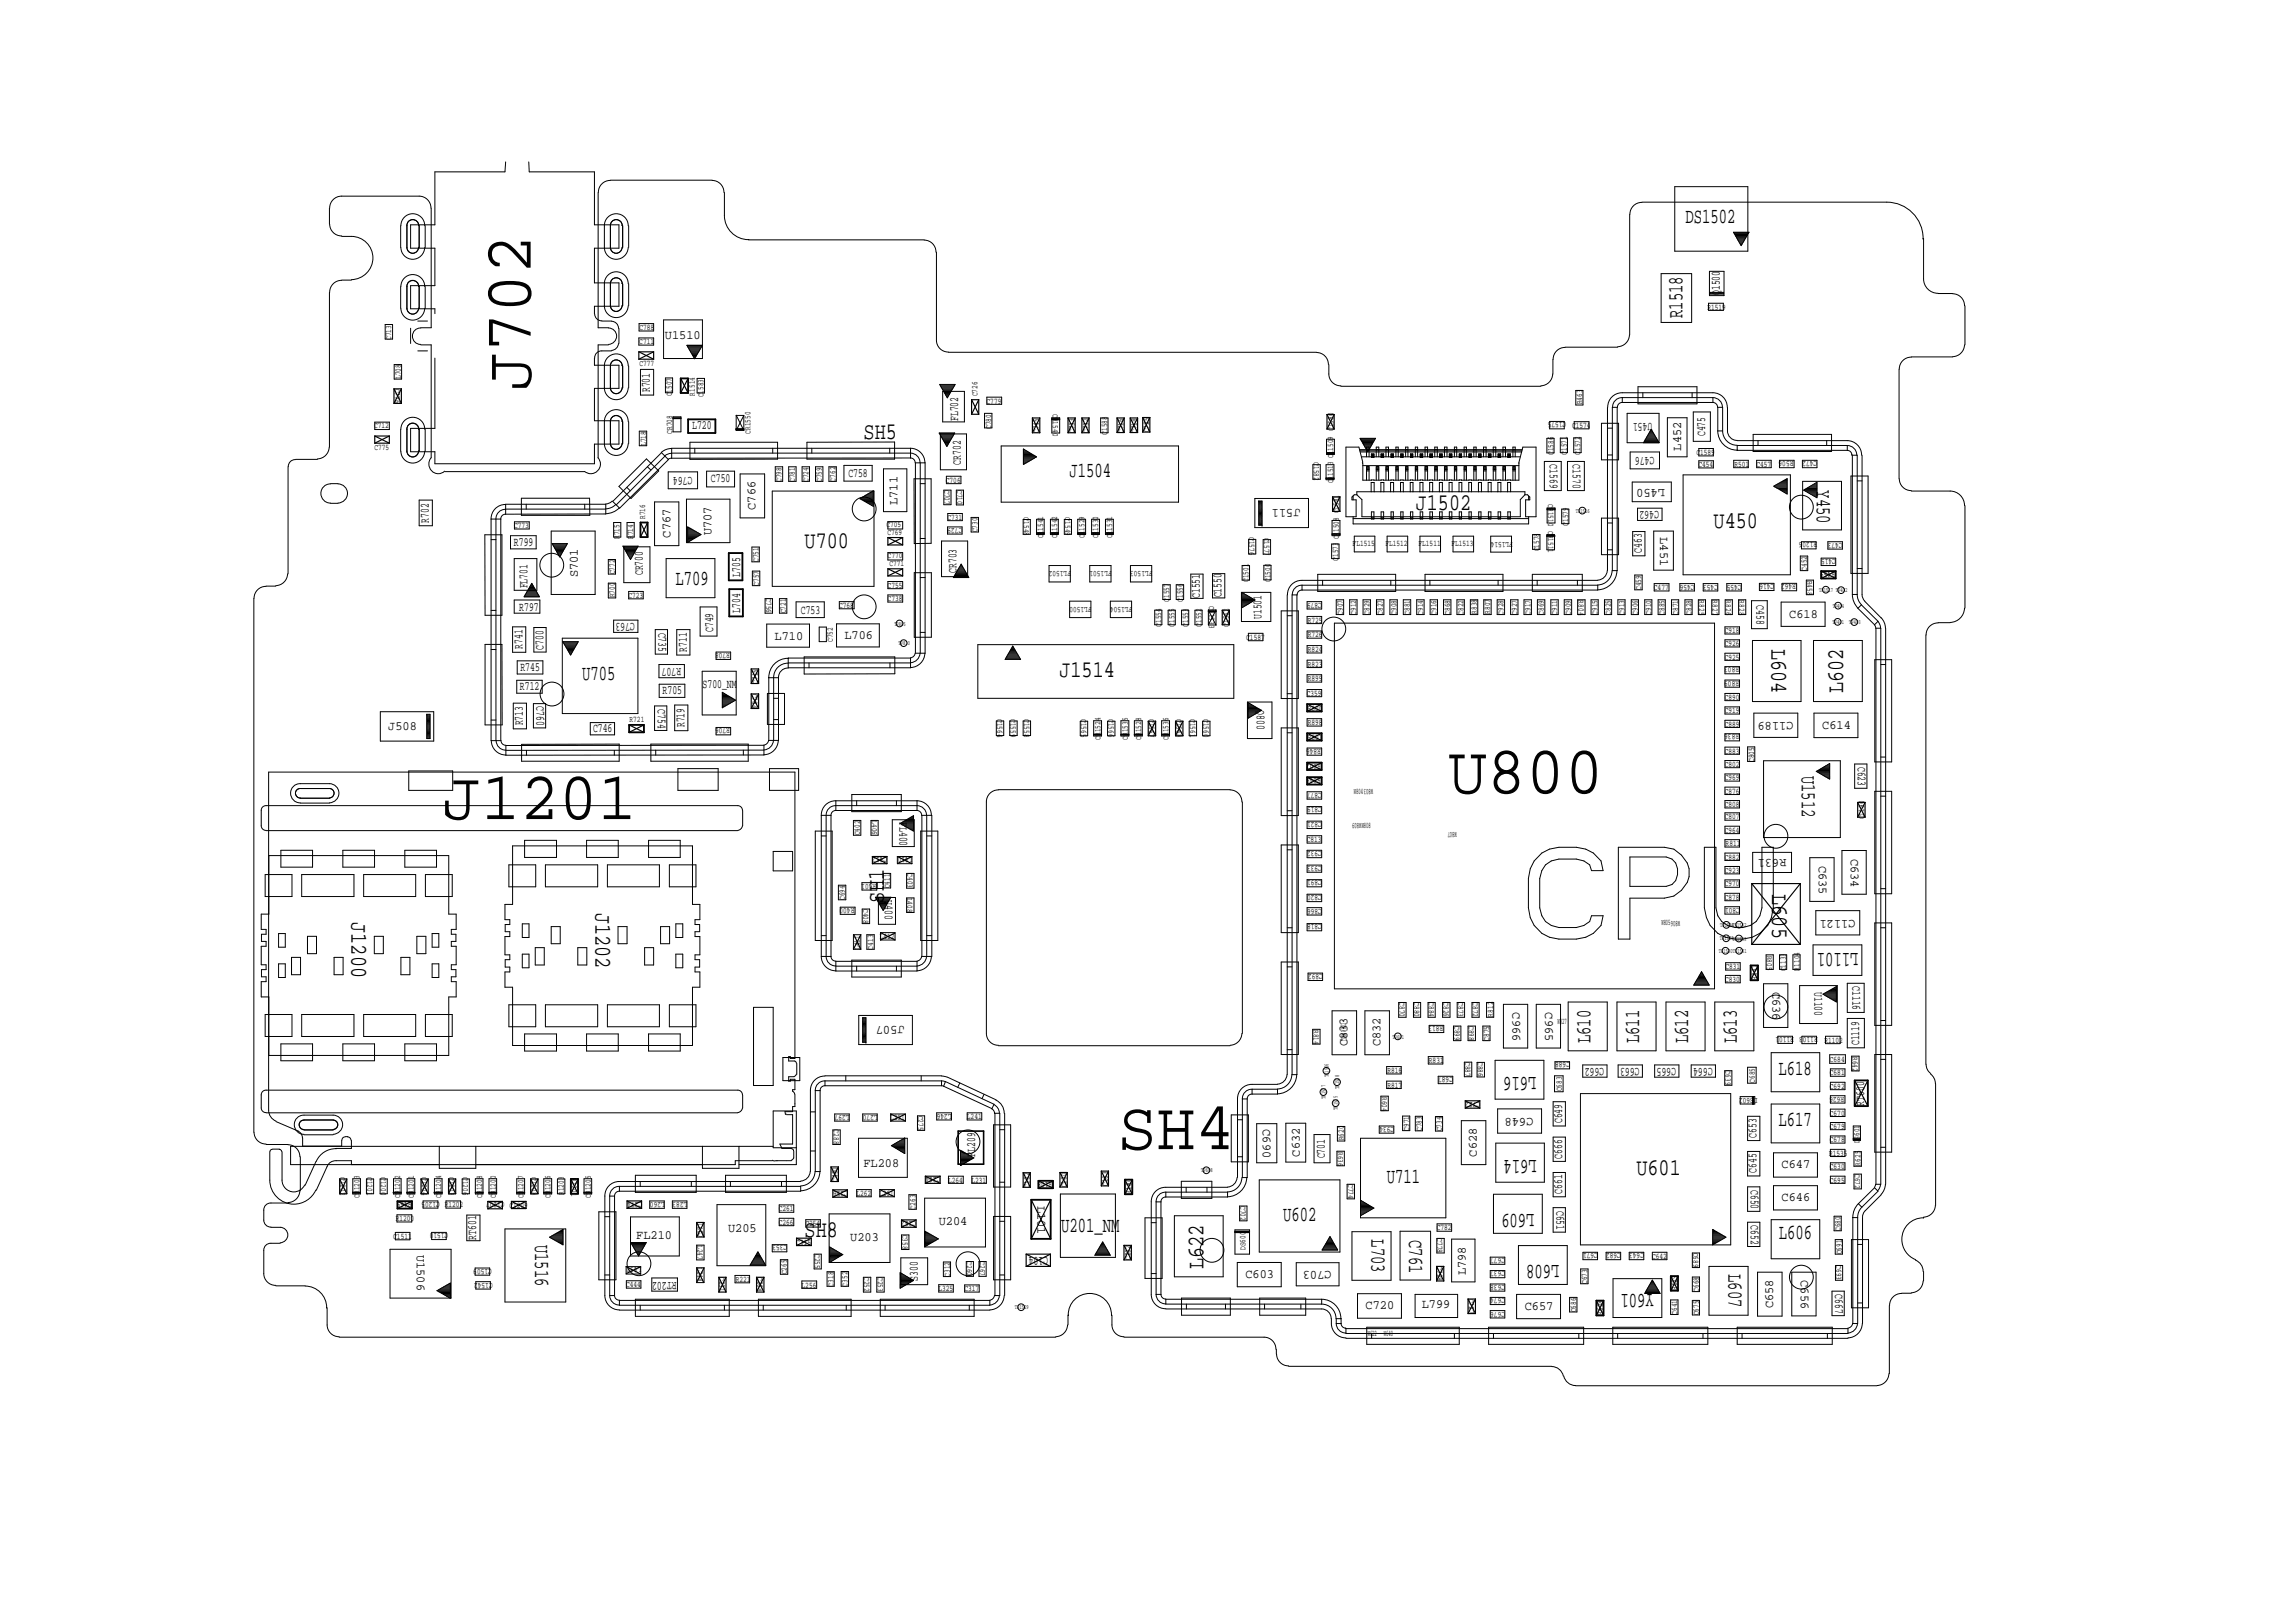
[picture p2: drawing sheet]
<svg xmlns="http://www.w3.org/2000/svg" width="420mm" height="297mm" viewBox="0 0 420 297" stroke-linecap="round" stroke-linejoin="round" font-family="sans-serif">
<defs><g id="words">
<g font-size="12.6">
<text x="97.1" y="71.5" transform="rotate(-90 97.1 71.5)">J702</text>
<text x="81" y="149.9">J1201</text>
<text x="265.1" y="145.2">U800</text>
<text x="204.6" y="210.3">SH4</text>
</g>
<g font-size="4.4">
<text x="158.1" y="80.3">SH5</text>
<text x="259.2" y="93.4">J1502</text>
<text x="147.3" y="100.2">U700</text>
<text x="313.7" y="96.6">U450</text>
<text x="324.3" y="118.8" transform="rotate(90 324.3 118.8)">L604</text>
<text x="194" y="123.8">J1514</text>
<text x="337.4" y="126.8" transform="rotate(-90 337.4 126.8)">L602</text>
<text x="109" y="167" transform="rotate(90 109 167)">J1202</text>
<text x="161.8" y="165.2" transform="rotate(-90 161.8 165.2)">SH1</text>
<text x="324.4" y="163.7" transform="rotate(90 324.4 163.7)">L605</text>
<text x="64.4" y="168.8" transform="rotate(90 64.4 168.8)">J1200</text>
<text x="299.6" y="215.1">U601</text>
<text x="147.3" y="226.4">SH8</text>
<text x="220.3" y="232.3" transform="rotate(-90 220.3 232.3)">L622</text>
</g>
<g font-size="3.9">
<text x="308.6" y="40.8">DS1502</text>
<text x="308" y="58.2" transform="rotate(-90 308 58.2)">R1518</text>
<text x="195.8" y="87.3">J1504</text>
<text x="332.6" y="89.7" transform="rotate(90 332.6 89.7)">Y450</text>
<text x="123.6" y="107">L709</text>
<text x="106.6" y="124.5">U705</text>
<text x="329.9" y="141.9" transform="rotate(90 329.9 141.9)">U1512</text>
<text x="340.2" y="174.5" transform="rotate(180 340.2 174.5)">L1101</text>
<text x="291.2" y="191" transform="rotate(-90 291.2 191)">L610</text>
<text x="300.1" y="191" transform="rotate(-90 300.1 191)">L611</text>
<text x="309.1" y="191" transform="rotate(-90 309.1 191)">L612</text>
<text x="318" y="191" transform="rotate(-90 318 191)">L613</text>
<text x="281.3" y="197.1" transform="rotate(180 281.3 197.1)">L616</text>
<text x="325.6" y="196.7">L618</text>
<text x="325.6" y="206.1">L617</text>
<text x="281.4" y="212.3" transform="rotate(180 281.4 212.3)">L614</text>
<text x="253.9" y="216.5">U711</text>
<text x="98" y="227.8" transform="rotate(90 98 227.8)">U1516</text>
<text x="194.3" y="225.4">U201_NM</text>
<text x="234.9" y="223.4">U602</text>
<text x="251.1" y="226.8" transform="rotate(90 251.1 226.8)">L703</text>
<text x="258" y="226.9" transform="rotate(90 258 226.9)">C761</text>
<text x="281" y="222.2" transform="rotate(180 281 222.2)">L609</text>
<text x="325.7" y="226.8">L606</text>
<text x="285.5" y="231.5" transform="rotate(180 285.5 231.5)">L608</text>
<text x="316.4" y="233.2" transform="rotate(90 316.4 233.2)">L607</text>
<text x="302.8" y="236.8" transform="rotate(180 302.8 236.8)">Y601</text>
</g>
<g font-size="2.3">
<text x="314.9" y="54" transform="rotate(-90 314.9 54)">Q1500</text>
<text x="121.7" y="62.1">U1510</text>
<text x="118.9" y="71.8" transform="rotate(-90 118.9 71.8)">R701</text>
<text x="175.4" y="77.1" transform="rotate(-90 175.4 77.1)">FL702</text>
<text x="302.5" y="77.5" transform="rotate(180 302.5 77.5)">U451</text>
<text x="126.7" y="78.4">L720</text>
<text x="302.9" y="83.7" transform="rotate(180 302.9 83.7)">C476</text>
<text x="307.8" y="82.5" transform="rotate(-90 307.8 82.5)">L452</text>
<text x="312.2" y="79.8" transform="rotate(-90 312.2 79.8)">C475</text>
<text x="126.8" y="87.3" transform="rotate(180 126.8 87.3)">C764</text>
<text x="130.2" y="88.2">C750</text>
<text x="155.3" y="87.4">C758</text>
<text x="175.9" y="85.1" transform="rotate(-90 175.9 85.1)">CR702</text>
<text x="283.7" y="85" transform="rotate(90 283.7 85)">C1569</text>
<text x="287.9" y="85" transform="rotate(90 287.9 85)">C1570</text>
<text x="304.8" y="89.4" transform="rotate(180 304.8 89.4)">L450</text>
<text x="78.5" y="95.6" transform="rotate(-90 78.5 95.6)">R702</text>
<text x="138.3" y="93.3" transform="rotate(-90 138.3 93.3)">C766</text>
<text x="164.3" y="92.4" transform="rotate(-90 164.3 92.4)">L711</text>
<text x="238.1" y="93.2" transform="rotate(180 238.1 93.2)">J511</text>
<text x="303.7" y="93.6" transform="rotate(180 303.7 93.6)">C462</text>
<text x="94.1" y="99.9">R799</text>
<text x="122.8" y="98.4" transform="rotate(-90 122.8 98.4)">C767</text>
<text x="130.2" y="98" transform="rotate(-90 130.2 98)">U707</text>
<text x="300.6" y="101.2" transform="rotate(-90 300.6 101.2)">C463</text>
<text x="303.9" y="98.3" transform="rotate(90 303.9 98.3)">L451</text>
<text x="96.6" y="107.7" transform="rotate(-90 96.6 107.7)">FL701</text>
<text x="105.8" y="105.6" transform="rotate(-90 105.8 105.6)">S701</text>
<text x="117.7" y="105.3" transform="rotate(-90 117.7 105.3)">CR700</text>
<text x="135.5" y="105.6" transform="rotate(-90 135.5 105.6)">L705</text>
<text x="175.1" y="104.9" transform="rotate(-90 175.1 104.9)">CR703</text>
<text x="95.1" y="111.8">R797</text>
<text x="135.5" y="112.1" transform="rotate(-90 135.5 112.1)">L704</text>
<text x="146.6" y="112.3">C753</text>
<text x="219.7" y="109.5" transform="rotate(-90 219.7 109.5)">C1551</text>
<text x="223.6" y="109.3" transform="rotate(-90 223.6 109.3)">C1550</text>
<text x="231" y="113.3" transform="rotate(-90 231 113.3)">U1501</text>
<text x="321.6" y="110.8" transform="rotate(90 321.6 110.8)">C458</text>
<text x="327.6" y="113">C618</text>
<text x="95.7" y="118.8" transform="rotate(-90 95.7 118.8)">R741</text>
<text x="99.5" y="118.9" transform="rotate(-90 99.5 118.9)">C700</text>
<text x="116.2" y="114.1" transform="rotate(180 116.2 114.1)">C763</text>
<text x="120.6" y="115.8" transform="rotate(90 120.6 115.8)">C735</text>
<text x="125.8" y="119.3" transform="rotate(-90 125.8 119.3)">R711</text>
<text x="130.6" y="115.7" transform="rotate(-90 130.6 115.7)">C749</text>
<text x="141.8" y="117.1">L710</text>
<text x="154.6" y="117">L706</text>
<text x="95.3" y="122.7">R745</text>
<text x="124.7" y="122.2" transform="rotate(180 124.7 122.2)">R707</text>
<text x="128.6" y="125.9">S700_NM</text>
<text x="95.2" y="126.3">R712</text>
<text x="98.2" y="129.3" transform="rotate(90 98.2 129.3)">C760</text>
<text x="120.4" y="129.8" transform="rotate(90 120.4 129.8)">C754</text>
<text x="121.3" y="127">R705</text>
<text x="230.1" y="130" transform="rotate(90 230.1 130)">Q800</text>
<text x="71.1" y="133.6">J508</text>
<text x="95.7" y="132.8" transform="rotate(-90 95.7 132.8)">R713</text>
<text x="108.6" y="133.9">C746</text>
<text x="125.3" y="133.1" transform="rotate(-90 125.3 133.1)">R719</text>
<text x="328.3" y="132.2" transform="rotate(180 328.3 132.2)">C1189</text>
<text x="333.6" y="133.3">C614</text>
<text x="340.1" y="140.3" transform="rotate(90 340.1 140.3)">C623</text>
<text x="164.7" y="150.5" transform="rotate(90 164.7 150.5)">FL400</text>
<text x="327.1" y="157.2" transform="rotate(180 327.1 157.2)">R631</text>
<text x="333" y="158.5" transform="rotate(90 333 158.5)">C635</text>
<text x="338.8" y="157.1" transform="rotate(90 338.8 157.1)">C634</text>
<text x="162" y="164.8" transform="rotate(90 162 164.8)">U400</text>
<text x="339.7" y="168.3" transform="rotate(180 339.7 168.3)">C1121</text>
<text x="276.9" y="185.3" transform="rotate(90 276.9 185.3)">C966</text>
<text x="282.9" y="185.3" transform="rotate(90 282.9 185.3)">C965</text>
<text x="324.5" y="181.5" transform="rotate(90 324.5 181.5)">C636</text>
<text x="332.2" y="181.5" transform="rotate(90 332.2 181.5)">U1100</text>
<text x="339.2" y="180.5" transform="rotate(90 339.2 180.5)">C1116</text>
<text x="165.6" y="187.8" transform="rotate(180 165.6 187.8)">J507</text>
<text x="246.7" y="191.5" transform="rotate(-90 246.7 191.5)">C833</text>
<text x="252.8" y="191.5" transform="rotate(-90 252.8 191.5)">C832</text>
<text x="340.3" y="191.3" transform="rotate(-90 340.3 191.3)">C1119</text>
<text x="293.7" y="195.5" transform="rotate(180 293.7 195.5)">C662</text>
<text x="300.2" y="195.5" transform="rotate(180 300.2 195.5)">C663</text>
<text x="306.9" y="195.5" transform="rotate(180 306.9 195.5)">C665</text>
<text x="313.6" y="195.5" transform="rotate(180 313.6 195.5)">C664</text>
<text x="341.3" y="202.4" transform="rotate(-90 341.3 202.4)">RT600</text>
<text x="231.2" y="206.7" transform="rotate(90 231.2 206.7)">C690</text>
<text x="280.7" y="204.6" transform="rotate(180 280.7 204.6)">C648</text>
<text x="286" y="205.6" transform="rotate(-90 286 205.6)">C649</text>
<text x="321.6" y="208.2" transform="rotate(-90 321.6 208.2)">C653</text>
<text x="158.1" y="213.7">FL208</text>
<text x="178.6" y="211.7" transform="rotate(-90 178.6 211.7)">FL209</text>
<text x="238" y="211.7" transform="rotate(-90 238 211.7)">C632</text>
<text x="242.6" y="212" transform="rotate(-90 242.6 212)">C701</text>
<text x="270.4" y="211.7" transform="rotate(-90 270.4 211.7)">C628</text>
<text x="286" y="212" transform="rotate(-90 286 212)">C666</text>
<text x="321.6" y="214.7" transform="rotate(-90 321.6 214.7)">C645</text>
<text x="326.2" y="213.8">C647</text>
<text x="189.9" y="220.7" transform="rotate(90 189.9 220.7)">L101</text>
<text x="284.9" y="221.6" transform="rotate(90 284.9 221.6)">C651</text>
<text x="286" y="218.5" transform="rotate(-90 286 218.5)">C661</text>
<text x="320.5" y="217.8" transform="rotate(90 320.5 217.8)">C650</text>
<text x="326.2" y="219.8">C646</text>
<text x="87.2" y="226.9" transform="rotate(-90 87.2 226.9)">RT601</text>
<text x="116.5" y="226.7">FL210</text>
<text x="133.3" y="225.4">U205</text>
<text x="155.6" y="227.1">U203</text>
<text x="171.9" y="224.3">U204</text>
<text x="320.5" y="224.2" transform="rotate(90 320.5 224.2)">C652</text>
<text x="76.3" y="229.7" transform="rotate(90 76.3 229.7)">U1506</text>
<text x="191.9" y="230.1" transform="rotate(180 191.9 230.1)">C104</text>
<text x="228" y="233.9">C603</text>
<text x="243.8" y="232.6" transform="rotate(180 243.8 232.6)">C703</text>
<text x="268.3" y="233.4" transform="rotate(-90 268.3 233.4)">L798</text>
<text x="123.9" y="234.6" transform="rotate(180 123.9 234.6)">RT202</text>
<text x="168" y="234.4" transform="rotate(-90 168 234.4)">S300</text>
<text x="250" y="239.6">C720</text>
<text x="260.3" y="239.4">L799</text>
<text x="279.1" y="239.7">C657</text>
<text x="324.6" y="239.4" transform="rotate(-90 324.6 239.4)">C658</text>
<text x="329.7" y="234.3" transform="rotate(90 329.7 234.3)">C656</text>
<text x="336" y="236.9" transform="rotate(90 336 236.9)">C667</text>
</g>
<g font-size="1.6">
<text x="312.6" y="56.7">R1519</text>
<text x="71.6" y="62.2" transform="rotate(-90 71.6 62.2)">C713</text>
<text x="117" y="62.9">C711</text>
<text x="117.1" y="60.4">C788</text>
<text x="72.3" y="71.1" transform="rotate(90 72.3 71.1)">C776</text>
<text x="73.4" y="69.4" transform="rotate(-90 73.4 69.4)">L708</text>
<text x="117.1" y="67">C777</text>
<text x="123" y="72.6" transform="rotate(-90 123 72.6)">C1507</text>
<text x="127.2" y="72.4" transform="rotate(-90 127.2 72.4)">R1514</text>
<text x="128.8" y="72.7" transform="rotate(-90 128.8 72.7)">C1583</text>
<text x="179" y="72.5" transform="rotate(-90 179 72.5)">C726</text>
<text x="180.6" y="73.9">C779</text>
<text x="192.8" y="75.8" transform="rotate(90 192.8 75.8)">CR1540</text>
<text x="286.8" y="77.3" transform="rotate(180 286.8 77.3)">C1575</text>
<text x="289.7" y="74" transform="rotate(-90 289.7 74)">R463</text>
<text x="68.5" y="78.4">C712</text>
<text x="68.6" y="82.3">C775</text>
<text x="118.3" y="81.7" transform="rotate(-90 118.3 81.7)">L718</text>
<text x="123.1" y="79.4" transform="rotate(-90 123.1 79.4)">CR708</text>
<text x="137.4" y="79.4" transform="rotate(-90 137.4 79.4)">CR1550</text>
<text x="181.4" y="78.5" transform="rotate(-90 181.4 78.5)">C780</text>
<text x="190.2" y="79.2" transform="rotate(-90 190.2 79.2)">C745</text>
<text x="196.7" y="79.2" transform="rotate(-90 196.7 79.2)">C733</text>
<text x="199.3" y="79.2" transform="rotate(-90 199.3 79.2)">C732</text>
<text x="202.7" y="79.6" transform="rotate(-90 202.7 79.6)">C1588</text>
<text x="205.7" y="79.2" transform="rotate(-90 205.7 79.2)">C716</text>
<text x="208.1" y="79.2" transform="rotate(-90 208.1 79.2)">C718</text>
<text x="210.4" y="79.1" transform="rotate(-90 210.4 79.1)">C725</text>
<text x="284.4" y="83.3" transform="rotate(-90 284.4 83.3)">C1586</text>
<text x="286.8" y="83.2" transform="rotate(-90 286.8 83.2)">C1571</text>
<text x="287.8" y="78.4">C1574</text>
<text x="289.3" y="83.2" transform="rotate(-90 289.3 83.2)">C1572</text>
<text x="310.6" y="83.3">C1589</text>
<text x="143.1" y="88.2" transform="rotate(-90 143.1 88.2)">C798</text>
<text x="145.5" y="88.2" transform="rotate(-90 145.5 88.2)">C781</text>
<text x="148" y="88.2" transform="rotate(-90 148 88.2)">C724</text>
<text x="150.4" y="88.2" transform="rotate(-90 150.4 88.2)">C759</text>
<text x="152.9" y="88.1" transform="rotate(-90 152.9 88.1)">C762</text>
<text x="172.9" y="89.7" transform="rotate(90 172.9 89.7)">C707</text>
<text x="173.2" y="88.3">C706</text>
<text x="175.2" y="89.7" transform="rotate(90 175.2 89.7)">C710</text>
<text x="240.5" y="84.6" transform="rotate(90 240.5 84.6)">C1582</text>
<text x="244.1" y="88.5" transform="rotate(-90 244.1 88.5)">CR1513 CR1509 C1580</text>
<text x="310.9" y="85.5">C454</text>
<text x="317.5" y="85.4">R501</text>
<text x="321.6" y="85.4">C457</text>
<text x="328.3" y="84.4" transform="rotate(180 328.3 84.4)">R506</text>
<text x="332.7" y="84.4" transform="rotate(180 332.7 84.4)">C472</text>
<text x="118.1" y="95" transform="rotate(-90 118.1 95)">R716</text>
<text x="173.5" y="95.2">C731</text>
<text x="187.4" y="94.7" transform="rotate(90 187.4 94.7)">C1548</text>
<text x="195" y="94.7" transform="rotate(90 195 94.7)">C1549</text>
<text x="283.5" y="92.3" transform="rotate(90 283.5 92.3)">CR1510 CR1511</text>
<text x="94.1" y="96.7">C773</text>
<text x="113.4" y="98.7" transform="rotate(-90 113.4 98.7)">R715</text>
<text x="115.9" y="98.7" transform="rotate(-90 115.9 98.7)">R714</text>
<text x="162.3" y="96.5">C705</text>
<text x="162.5" y="98">C769</text>
<text x="176.2" y="96.6" transform="rotate(180 176.2 96.6)">C729</text>
<text x="179" y="97.4" transform="rotate(-90 179 97.4)">C730</text>
<text x="191" y="98.5" transform="rotate(-90 191 98.5)">CR1541</text>
<text x="193.5" y="98.5" transform="rotate(-90 193.5 98.5)">CR1542</text>
<text x="198.5" y="98.5" transform="rotate(-90 198.5 98.5)">CR1529</text>
<text x="201.1" y="98.5" transform="rotate(-90 201.1 98.5)">CR1530</text>
<text x="203.6" y="98.5" transform="rotate(-90 203.6 98.5)">CR1531</text>
<text x="228.7" y="98.3" transform="rotate(90 228.7 98.3)">C1576</text>
<text x="231.4" y="98.4" transform="rotate(90 231.4 98.4)">C1577</text>
<text x="247.6" y="99.9">FL1515</text>
<text x="253.7" y="99.9">FL1512</text>
<text x="259.7" y="99.9">FL1511</text>
<text x="265.7" y="99.9">FL1513</text>
<text x="277" y="99.3" transform="rotate(180 277 99.3)">FL1514</text>
<text x="281.8" y="100.9" transform="rotate(-90 281.8 100.9)">C1578</text>
<text x="287.1" y="96.2" transform="rotate(-90 287.1 96.2)">C1579</text>
<text x="332.7" y="99.3" transform="rotate(180 332.7 99.3)">R1206</text>
<text x="337.3" y="99.3" transform="rotate(180 337.3 99.3)">C473</text>
<text x="112.6" y="105.1" transform="rotate(-90 112.6 105.1)">C772</text>
<text x="138.8" y="102.9" transform="rotate(-90 138.8 102.9)">C751</text>
<text x="138.9" y="107.2" transform="rotate(-90 138.9 107.2)">C757</text>
<text x="162.5" y="107.6">C755</text>
<text x="162.5" y="102.1">C770</text>
<text x="162.8" y="103.7">C771</text>
<text x="196.1" y="104.6" transform="rotate(180 196.1 104.6)">FL1502</text>
<text x="203.5" y="104.6" transform="rotate(180 203.5 104.6)">FL1501</text>
<text x="211" y="104.6" transform="rotate(180 211 104.6)">FL1503</text>
<text x="228.6" y="106.6" transform="rotate(-90 228.6 106.6)">C1501</text>
<text x="232.6" y="106.5" transform="rotate(-90 232.6 106.5)">C1500</text>
<text x="245" y="102.6" transform="rotate(-90 245 102.6)">C1573 CR1508 C1581</text>
<text x="300.5" y="108" transform="rotate(-90 300.5 108)">C459</text>
<text x="302.8" y="108">C477</text>
<text x="310.2" y="107" transform="rotate(180 310.2 107)">C456</text>
<text x="314.5" y="107" transform="rotate(180 314.5 107)">C453</text>
<text x="318.8" y="107" transform="rotate(180 318.8 107)">C455</text>
<text x="324.8" y="106.9" transform="rotate(180 324.8 106.9)">C416</text>
<text x="328.8" y="106.9" transform="rotate(180 328.8 106.9)">R462</text>
<text x="330.8" y="104.5" transform="rotate(-90 330.8 104.5)">C452</text>
<text x="330.8" y="106.3" transform="rotate(90 330.8 106.3)">R458</text>
<text x="335.9" y="104.7" transform="rotate(180 335.9 104.7)">R459</text>
<text x="336.1" y="102.3" transform="rotate(180 336.1 102.3)">C415</text>
<text x="112.6" y="109.3" transform="rotate(-90 112.6 109.3)">R700</text>
<text x="115.1" y="109.4">C723</text>
<text x="140.2" y="109.5" transform="rotate(90 140.2 109.5)">C756</text>
<text x="143.9" y="112.3" transform="rotate(-90 143.9 112.3)">C721</text>
<text x="153.6" y="111.3">C768</text>
<text x="162.5" y="110.1">C738</text>
<text x="199.8" y="111.1" transform="rotate(180 199.8 111.1)">FL1500</text>
<text x="207.3" y="111.1" transform="rotate(180 207.3 111.1)">FL1504</text>
<text x="214.1" y="110.1" transform="rotate(-90 214.1 110.1)">C1557</text>
<text x="216.5" y="110.1" transform="rotate(-90 216.5 110.1)">C1556</text>
<text x="221.4" y="111" transform="rotate(90 221.4 111)">CR1533</text>
<text x="242" y="110.3" transform="rotate(180 242 110.3)">C879</text>
<text x="245.8" y="112.5" transform="rotate(-90 245.8 112.5)">C907</text>
<text x="248.3" y="112.5" transform="rotate(-90 248.3 112.5)">C912</text>
<text x="250.7" y="112.5" transform="rotate(-90 250.7 112.5)">C829</text>
<text x="253.2" y="112.5" transform="rotate(-90 253.2 112.5)">C827</text>
<text x="255.6" y="112.5" transform="rotate(-90 255.6 112.5)">C908</text>
<text x="258.1" y="112.5" transform="rotate(-90 258.1 112.5)">C881</text>
<text x="260.6" y="112.5" transform="rotate(-90 260.6 112.5)">C914</text>
<text x="263" y="112.5" transform="rotate(-90 263 112.5)">C916</text>
<text x="265.5" y="112.5" transform="rotate(-90 265.5 112.5)">C868</text>
<text x="267.9" y="112.5" transform="rotate(-90 267.9 112.5)">C822</text>
<text x="270.4" y="112.4" transform="rotate(-90 270.4 112.4)">R838</text>
<text x="272.8" y="112.4" transform="rotate(-90 272.8 112.4)">R807</text>
<text x="275.3" y="112.5" transform="rotate(-90 275.3 112.5)">C928</text>
<text x="277.7" y="112.5" transform="rotate(-90 277.7 112.5)">C927</text>
<text x="280.2" y="112.5" transform="rotate(-90 280.2 112.5)">C917</text>
<text x="282.6" y="112.5" transform="rotate(-90 282.6 112.5)">C869</text>
<text x="285.1" y="112.5" transform="rotate(-90 285.1 112.5)">C911</text>
<text x="287.6" y="112.5" transform="rotate(-90 287.6 112.5)">C909</text>
<text x="289" y="109.9" transform="rotate(90 289 109.9)">R804</text>
<text x="292.5" y="112.5" transform="rotate(-90 292.5 112.5)">C915</text>
<text x="294.9" y="112.5" transform="rotate(-90 294.9 112.5)">C825</text>
<text x="297.4" y="112.5" transform="rotate(-90 297.4 112.5)">C913</text>
<text x="299.8" y="112.5" transform="rotate(-90 299.8 112.5)">C906</text>
<text x="302.3" y="112.5" transform="rotate(-90 302.3 112.5)">C910</text>
<text x="304.7" y="112.5" transform="rotate(-90 304.7 112.5)">C885</text>
<text x="307.2" y="112.5" transform="rotate(-90 307.2 112.5)">C871</text>
<text x="309.7" y="112.5" transform="rotate(-90 309.7 112.5)">C828</text>
<text x="311.1" y="109.9" transform="rotate(90 311.1 109.9)">R825</text>
<text x="313.5" y="109.9" transform="rotate(90 313.5 109.9)">R827</text>
<text x="316" y="109.9" transform="rotate(90 316 109.9)">R826</text>
<text x="318.4" y="109.9" transform="rotate(90 318.4 109.9)">R828</text>
<text x="133.6" y="119.5" transform="rotate(180 133.6 119.5)">R708</text>
<text x="152.5" y="117.5" transform="rotate(-90 152.5 117.5)">C752</text>
<text x="212.6" y="114.7" transform="rotate(-90 212.6 114.7)">C1554</text>
<text x="215" y="114.7" transform="rotate(-90 215 114.7)">C1555</text>
<text x="217.5" y="114.7" transform="rotate(-90 217.5 114.7)">C1553</text>
<text x="220" y="114.7" transform="rotate(-90 220 114.7)">C1552</text>
<text x="224.9" y="114.7" transform="rotate(-90 224.9 114.7)">C1562</text>
<text x="228.2" y="117.1">C1587</text>
<text x="239.4" y="119.3">R824</text>
<text x="239.4" y="116.7">R726</text>
<text x="239.4" y="114">R725</text>
<text x="315.8" y="115.9">C918</text>
<text x="315.8" y="118.3">C926</text>
<text x="138.7" y="125.1" transform="rotate(-90 138.7 125.1)">C715</text>
<text x="239.4" y="124.7">R899</text>
<text x="239.4" y="122">R823</text>
<text x="315.8" y="120.7">C925</text>
<text x="318.4" y="124.6" transform="rotate(180 318.4 124.6)">R809</text>
<text x="318.4" y="122.1" transform="rotate(180 318.4 122.1)">R803</text>
<text x="137.7" y="127" transform="rotate(90 137.7 127)">C784</text>
<text x="182.6" y="131.6" transform="rotate(90 182.6 131.6)">C1564</text>
<text x="185" y="131.6" transform="rotate(90 185 131.6)">C1559</text>
<text x="187.5" y="131.6" transform="rotate(90 187.5 131.6)">C1558</text>
<text x="197.9" y="131.6" transform="rotate(90 197.9 131.6)">C1565</text>
<text x="202.9" y="131.6" transform="rotate(90 202.9 131.6)">C1566</text>
<text x="210.4" y="131.6" transform="rotate(90 210.4 131.6)">C1567</text>
<text x="215.4" y="131.6" transform="rotate(90 215.4 131.6)">C1568</text>
<text x="217.9" y="131.6" transform="rotate(90 217.9 131.6)">C1561</text>
<text x="220.3" y="131.6" transform="rotate(90 220.3 131.6)">C1560</text>
<text x="239.3" y="127.4">C359</text>
<text x="239.4" y="130">R800</text>
<text x="315.8" y="128.1">C890</text>
<text x="315.8" y="130.6">C919</text>
<text x="115.3" y="132.1">R721</text>
<text x="133.6" y="133.3" transform="rotate(180 133.6 133.3)">R706</text>
<text x="201.5" y="135.4" transform="rotate(-90 201.5 135.4)">CR1524</text>
<text x="206.4" y="135.4" transform="rotate(-90 206.4 135.4)">CR1535</text>
<text x="208.9" y="135.4" transform="rotate(-90 208.9 135.4)">CR1528</text>
<text x="213.9" y="135.4" transform="rotate(-90 213.9 135.4)">CR1536</text>
<text x="239.4" y="135.4">R801</text>
<text x="239.4" y="132.7">R898</text>
<text x="241.8" y="137" transform="rotate(180 241.8 137)">R846</text>
<text x="315.8" y="137.9">C883</text>
<text x="315.8" y="133">C889</text>
<text x="318.4" y="134.4" transform="rotate(180 318.4 134.4)">R836</text>
<text x="241.8" y="142.4" transform="rotate(180 241.8 142.4)">R848</text>
<text x="241.8" y="139.7" transform="rotate(180 241.8 139.7)">R802</text>
<text x="315.8" y="140.4">C802</text>
<text x="315.8" y="142.8">C969</text>
<text x="321.1" y="139.4" transform="rotate(-90 321.1 139.4)">C805</text>
<text x="242" y="147.7" transform="rotate(180 242 147.7)">C819</text>
<text x="242" y="145.1" transform="rotate(180 242 145.1)">C877</text>
<text x="247.9" y="145.3">W804</text>
<text x="251.4" y="144.5" transform="rotate(180 251.4 144.5)">W803</text>
<text x="315.8" y="145.3">C876</text>
<text x="315.8" y="147.7">C808</text>
<text x="315.8" y="149.9">C807</text>
<text x="341.3" y="149.9" transform="rotate(-90 341.3 149.9)">C1190</text>
<text x="157.4" y="152.9" transform="rotate(-90 157.4 152.9)">C402</text>
<text x="159.6" y="150.1" transform="rotate(90 159.6 150.1)">L406</text>
<text x="239.3" y="154.1">C813</text>
<text x="242" y="155.8" transform="rotate(180 242 155.8)">C932</text>
<text x="242" y="150.4" transform="rotate(180 242 150.4)">C821</text>
<text x="249.2" y="150.6" transform="rotate(180 249.2 150.6)">W809</text>
<text x="249.3" y="151.5">W808</text>
<text x="266.7" y="152.3" transform="rotate(180 266.7 152.3)">W807</text>
<text x="315.8" y="152.4">C964</text>
<text x="315.9" y="154.9">R811</text>
<text x="160.4" y="161.7" transform="rotate(180 160.4 161.7)">R401</text>
<text x="162.4" y="156.9" transform="rotate(180 162.4 156.9)">C412</text>
<text x="166.1" y="159.8" transform="rotate(90 166.1 159.8)">C403</text>
<text x="167.1" y="156.9" transform="rotate(180 167.1 156.9)">L410</text>
<text x="242" y="161.1" transform="rotate(180 242 161.1)">C891</text>
<text x="242" y="158.5" transform="rotate(180 242 158.5)">C933</text>
<text x="315.8" y="157.3">C882</text>
<text x="315.8" y="159.8">C923</text>
<text x="154.7" y="164.7" transform="rotate(-90 154.7 164.7)">C694</text>
<text x="156.4" y="166.2" transform="rotate(180 156.4 166.2)">R400</text>
<text x="158" y="166.3" transform="rotate(90 158 166.3)">C408</text>
<text x="162.9" y="162.6" transform="rotate(-90 162.9 162.6)">C411</text>
<text x="166.1" y="164.3" transform="rotate(90 166.1 164.3)">L408</text>
<text x="242" y="166.3" transform="rotate(180 242 166.3)">C866</text>
<text x="242" y="163.8" transform="rotate(180 242 163.8)">C820</text>
<text x="315.8" y="164.7">C878</text>
<text x="315.8" y="162.2">C970</text>
<text x="318.5" y="166.1" transform="rotate(180 318.5 166.1)">C801</text>
<text x="157.4" y="173.9" transform="rotate(-90 157.4 173.9)">L411</text>
<text x="159.9" y="173.8" transform="rotate(-90 159.9 173.8)">C413</text>
<text x="161.1" y="171.9">L412</text>
<text x="242" y="169.2" transform="rotate(180 242 169.2)">C818</text>
<text x="304.2" y="169.3">W805</text>
<text x="307.6" y="168.5" transform="rotate(180 307.6 168.5)">W806</text>
<text x="242.2" y="178.3" transform="rotate(180 242.2 178.3)">C892</text>
<text x="315.8" y="179.7">C830</text>
<text x="315.9" y="177.4">C831</text>
<text x="321.7" y="179.3" transform="rotate(-90 321.7 179.3)">R847</text>
<text x="323.5" y="174.9" transform="rotate(90 323.5 174.9)">R805</text>
<text x="327" y="177.8" transform="rotate(-90 327 177.8)">C1133</text>
<text x="329.4" y="177.6" transform="rotate(-90 329.4 177.6)">R1104</text>
<text x="256.2" y="183.4" transform="rotate(90 256.2 183.4)">C870</text>
<text x="258.9" y="183.4" transform="rotate(90 258.9 183.4)">C880</text>
<text x="261.6" y="183.4" transform="rotate(90 261.6 183.4)">C884</text>
<text x="264.3" y="183.4" transform="rotate(90 264.3 183.4)">C826</text>
<text x="266.9" y="183.4" transform="rotate(90 266.9 183.4)">C873</text>
<text x="269.6" y="183.4" transform="rotate(90 269.6 183.4)">C872</text>
<text x="240.5" y="188.5" transform="rotate(90 240.5 188.5)">R814</text>
<text x="245.6" y="189" transform="rotate(90 245.6 189)">W801</text>
<text x="246.5" y="188.8" transform="rotate(-90 246.5 188.8)">W802</text>
<text x="264.2" y="187.8" transform="rotate(180 264.2 187.8)">R813</text>
<text x="266.3" y="187.7" transform="rotate(90 266.3 187.7)">C899</text>
<text x="268.9" y="187.7" transform="rotate(90 268.9 187.7)">C898</text>
<text x="272.7" y="190.5" transform="rotate(-90 272.7 190.5)">C875</text>
<text x="273.3" y="186.1" transform="rotate(-90 273.3 186.1)">R812</text>
<text x="285.1" y="187.5">W827</text>
<text x="332.8" y="189.8" transform="rotate(180 332.8 189.8)">R1103 R1101</text>
<text x="334" y="190.8">R1102</text>
<text x="254" y="196.4">R816</text>
<text x="261.6" y="194.6">R831</text>
<text x="266" y="197.1" transform="rotate(180 266 197.1)">C687</text>
<text x="268.3" y="194.4" transform="rotate(90 268.3 194.4)">C887</text>
<text x="270.6" y="194.4" transform="rotate(90 270.6 194.4)">C886</text>
<text x="287.4" y="194.4" transform="rotate(180 287.4 194.4)">C688</text>
<text x="315.9" y="195.9" transform="rotate(90 315.9 195.9)">C639</text>
<text x="335" y="196.8">C681</text>
<text x="335" y="194.4">C684</text>
<text x="339.2" y="193.4" transform="rotate(90 339.2 193.4)">R642</text>
<text x="174.2" y="203.8" transform="rotate(180 174.2 203.8)">L246</text>
<text x="253" y="200.7" transform="rotate(90 253 200.7)">R604</text>
<text x="254" y="199.1">R817</text>
<text x="271" y="201.6" transform="rotate(180 271 201.6)">C722</text>
<text x="285.9" y="199.7" transform="rotate(-90 285.9 199.7)">C683</text>
<text x="321.3" y="198.2" transform="rotate(-90 321.3 198.2)">C685</text>
<text x="321.8" y="200.9" transform="rotate(180 321.8 200.9)">DS602</text>
<text x="335" y="199.3">C692</text>
<text x="337.6" y="200.7" transform="rotate(180 337.6 200.7)">R626</text>
<text x="152.6" y="206.7" transform="rotate(90 152.6 206.7)">C288</text>
<text x="155.5" y="204" transform="rotate(180 155.5 204)">L297</text>
<text x="160.7" y="204" transform="rotate(180 160.7 204)">L270</text>
<text x="163" y="205.1">L251</text>
<text x="168.1" y="204.2" transform="rotate(90 168.1 204.2)">C275</text>
<text x="177" y="204.9">L241</text>
<text x="246" y="208.7" transform="rotate(-90 246 208.7)">R620</text>
<text x="255.3" y="206.2" transform="rotate(180 255.3 206.2)">C934</text>
<text x="258" y="207" transform="rotate(-90 258 207)">C971</text>
<text x="260.3" y="207" transform="rotate(-90 260.3 207)">C783</text>
<text x="264" y="207.1" transform="rotate(-90 264 207.1)">C734</text>
<text x="335" y="209.1">C678</text>
<text x="335" y="206.6">C679</text>
<text x="335" y="204.2">C670</text>
<text x="340.4" y="209.3" transform="rotate(-90 340.4 209.3)">DS601</text>
<text x="62.3" y="215.4" transform="rotate(90 62.3 215.4)">C1202</text>
<text x="67.2" y="215.4" transform="rotate(90 67.2 215.4)">C1201</text>
<text x="69.7" y="215.4" transform="rotate(90 69.7 215.4)">C1200</text>
<text x="77.2" y="215.4" transform="rotate(90 77.2 215.4)">C1204</text>
<text x="82.2" y="215.4" transform="rotate(90 82.2 215.4)">C1203</text>
<text x="84.7" y="215.4" transform="rotate(90 84.7 215.4)">C1206</text>
<text x="97.3" y="215.4" transform="rotate(90 97.3 215.4)">C1208</text>
<text x="104.6" y="215.6" transform="rotate(90 104.6 215.6)">R1201</text>
<text x="172.2" y="215.4" transform="rotate(180 172.2 215.4)">C264</text>
<text x="244.9" y="210.8" transform="rotate(90 244.9 210.8)">R636</text>
<text x="334.8" y="211.5">R1535</text>
<text x="335" y="214">C630</text>
<text x="339.6" y="214.8" transform="rotate(90 339.6 214.8)">C672</text>
<text x="340.6" y="213.3" transform="rotate(-90 340.6 213.3)">R625</text>
<text x="65.8" y="219.2" transform="rotate(-90 65.8 219.2)">CR1203</text>
<text x="73.3" y="219.2" transform="rotate(-90 73.3 219.2)">CR1202</text>
<text x="75.3" y="220" transform="rotate(180 75.3 220)">R465</text>
<text x="75.8" y="219.2" transform="rotate(-90 75.8 219.2)">CR1201</text>
<text x="80.5" y="219.9" transform="rotate(180 80.5 219.9)">C1205</text>
<text x="80.8" y="219.2" transform="rotate(-90 80.8 219.2)">CR1204</text>
<text x="81.4" y="221">R1202</text>
<text x="88.3" y="219.2" transform="rotate(-90 88.3 219.2)">CR1208</text>
<text x="90.8" y="219.2" transform="rotate(-90 90.8 219.2)">CR1200</text>
<text x="92.4" y="220" transform="rotate(180 92.4 220)">C1207</text>
<text x="93.2" y="221.1">C1209</text>
<text x="95.8" y="219.2" transform="rotate(-90 95.8 219.2)">CR1207</text>
<text x="100.8" y="219.2" transform="rotate(-90 100.8 219.2)">CR1206</text>
<text x="103.2" y="218.7" transform="rotate(-90 103.2 218.7)">R1203</text>
<text x="108.2" y="219.2" transform="rotate(-90 108.2 219.2)">CR1205</text>
<text x="117.5" y="220" transform="rotate(180 117.5 220)">C274</text>
<text x="121.7" y="220" transform="rotate(180 121.7 220)">L260</text>
<text x="125.8" y="220" transform="rotate(180 125.8 220)">L283</text>
<text x="142.6" y="221.7">C261</text>
<text x="153.3" y="216.3" transform="rotate(-90 153.3 216.3)">C450</text>
<text x="155.2" y="217.9" transform="rotate(180 155.2 217.9)">C256</text>
<text x="156.8" y="218.9">L262</text>
<text x="160.9" y="218.9">L261</text>
<text x="167.6" y="221.4" transform="rotate(-90 167.6 221.4)">C263</text>
<text x="173.6" y="216.5">L264</text>
<text x="177.8" y="216.5">L231</text>
<text x="188.5" y="217.3" transform="rotate(-90 188.5 217.3)">C102</text>
<text x="192.6" y="216.3" transform="rotate(180 192.6 216.3)">R108</text>
<text x="195.2" y="217.3" transform="rotate(-90 195.2 217.3)">C100</text>
<text x="202.8" y="217.1" transform="rotate(-90 202.8 217.1)">C103</text>
<text x="207.1" y="218.4" transform="rotate(-90 207.1 218.4)">R180</text>
<text x="227.1" y="220.7" transform="rotate(90 227.1 220.7)">C702</text>
<text x="246.8" y="216.7" transform="rotate(90 246.8 216.7)">C774</text>
<text x="335" y="216.5">C695</text>
<text x="72" y="226.7">C1511</text>
<text x="72.5" y="223.5">R1200</text>
<text x="82.1" y="225.7" transform="rotate(180 82.1 225.7)">C1510</text>
<text x="127.7" y="227.8" transform="rotate(90 127.7 227.8)">L247</text>
<text x="128.7" y="226.5" transform="rotate(-90 128.7 226.5)">C271</text>
<text x="142.6" y="224.2">C266</text>
<text x="144.1" y="227.9" transform="rotate(180 144.1 227.9)">C353</text>
<text x="145.8" y="227.8">C315</text>
<text x="147.5" y="224.4">C254</text>
<text x="165.2" y="226" transform="rotate(90 165.2 226)">C358</text>
<text x="167.8" y="223.4" transform="rotate(180 167.8 223.4)">C262</text>
<text x="263" y="225.2">C782</text>
<text x="263.1" y="226.6" transform="rotate(90 263.1 226.6)">C778</text>
<text x="337" y="225.3" transform="rotate(-90 337 225.3)">C680</text>
<text x="90" y="232.2" transform="rotate(180 90 232.2)">C1509</text>
<text x="117.4" y="231.9" transform="rotate(180 117.4 231.9)">L430</text>
<text x="127.7" y="231.9" transform="rotate(90 127.7 231.9)">L248</text>
<text x="131.7" y="233.7" transform="rotate(90 131.7 233.7)">C231</text>
<text x="138.7" y="233.7" transform="rotate(90 138.7 233.7)">C268</text>
<text x="144" y="233.3" transform="rotate(-90 144 233.3)">C265</text>
<text x="149.2" y="229.5" transform="rotate(90 149.2 229.5)">C255</text>
<text x="158.2" y="233.7" transform="rotate(90 158.2 233.7)">C252</text>
<text x="160.7" y="233.7" transform="rotate(90 160.7 233.7)">C253</text>
<text x="173.9" y="233.7" transform="rotate(-90 173.9 233.7)">C312</text>
<text x="177" y="230.8" transform="rotate(90 177 230.8)">C260</text>
<text x="179.4" y="230.8" transform="rotate(90 179.4 230.8)">C267</text>
<text x="207" y="230.6" transform="rotate(-90 207 230.6)">C202</text>
<text x="228" y="228.8" transform="rotate(-90 228 228.8)">DS600</text>
<text x="263.1" y="231.7" transform="rotate(90 263.1 231.7)">C728</text>
<text x="275.5" y="230.2" transform="rotate(180 275.5 230.2)">C677</text>
<text x="275.5" y="232.7" transform="rotate(180 275.5 232.7)">C637</text>
<text x="292.5" y="229.4" transform="rotate(180 292.5 229.4)">C671</text>
<text x="296.7" y="229.4" transform="rotate(180 296.7 229.4)">C682</text>
<text x="301" y="229.4" transform="rotate(180 301 229.4)">C643</text>
<text x="302.5" y="230.4">C642</text>
<text x="310" y="229.2" transform="rotate(90 310 229.2)">C689</text>
<text x="336.2" y="231.6" transform="rotate(90 336.2 231.6)">C693</text>
<text x="337.2" y="229.6" transform="rotate(-90 337.2 229.6)">C691</text>
<text x="90.2" y="234.7" transform="rotate(180 90.2 234.7)">C1542</text>
<text x="114.6" y="235.6">C444</text>
<text x="134.7" y="234.6">R221</text>
<text x="146.8" y="235.7">L256</text>
<text x="152.6" y="235.5" transform="rotate(-90 152.6 235.5)">C318</text>
<text x="155.2" y="235.5" transform="rotate(-90 155.2 235.5)">C352</text>
<text x="171.8" y="236.3">L325</text>
<text x="176.6" y="236.3">C317</text>
<text x="268.9" y="237.7" transform="rotate(90 268.9 237.7)">C727</text>
<text x="275.5" y="237.6" transform="rotate(180 275.5 237.6)">C674</text>
<text x="275.5" y="235.1" transform="rotate(180 275.5 235.1)">C638</text>
<text x="290.6" y="235" transform="rotate(-90 290.6 235)">C673</text>
<text x="307.1" y="236.1" transform="rotate(-90 307.1 236.1)">R629</text>
<text x="311" y="236.4" transform="rotate(-90 311 236.4)">C668</text>
<text x="250.4" y="244.6">W622</text>
<text x="253.4" y="244.6">W640</text>
<text x="275.5" y="240" transform="rotate(180 275.5 240)">C676</text>
<text x="288.5" y="240.2" transform="rotate(-90 288.5 240.2)">C686</text>
<text x="293.4" y="240.6" transform="rotate(-90 293.4 240.6)">R628</text>
<text x="307" y="240.6" transform="rotate(-90 307 240.6)">C641</text>
<text x="311" y="240.7" transform="rotate(-90 311 240.7)">C675</text>
</g>
<g font-size="1.2">
<text x="288.5" y="93.8">TP1516</text>
<text x="333.1" y="108.4">TP1517 TP402</text>
<text x="335.5" y="111.3">TP404</text>
<text x="163.7" y="114.5">TP805</text>
<text x="164.5" y="118.1">TP810</text>
<text x="335.5" y="114.3">TP401</text>
<text x="338.5" y="114.3">TP403</text>
<text x="314.9" y="172.1">TP1535TP1533</text>
<text x="314.9" y="169.6">TP1534TP1532</text>
<text x="314.7" y="174.4">TP1530TP1531</text>
<text x="254.9" y="190.1">TP601</text>
<text x="243.2" y="197.2" transform="rotate(-90 243.2 197.2)">TP1526</text>
<text x="242.6" y="201.1" transform="rotate(-90 242.6 201.1)">TP1527</text>
<text x="244.9" y="203.2" transform="rotate(-90 244.9 203.2)">TP1525</text>
<text x="245.2" y="199.3" transform="rotate(-90 245.2 199.3)">TP1528</text>
<text x="219.9" y="214.6">TP608</text>
<text x="185.8" y="239.6">TP1529</text>
</g>
</g></defs>
<g fill="none" stroke="#000" stroke-width=".18">
<path d="M60.3 38.1v2.9M60.4 38.1a2.17 2.17 0 0 1 2.2-2.2h14.1a2.17 2.17 0 0 1 2.2 2.2M78.9 38.1v21.9h-1.9M92.6 29.6l-.2 1.9h-12.8v9.6h-4.4v4.3h4.4v6.9h-4.4v4.2h4.4v.9M96.8 29.6l.1 1.9h11.9v9.6h4.5v4.3h-4.5v6.4h4.5v4.2h-4.5v1.4M132.5 35.2a2.23 2.23 0 0 0-2.1-2.2h-18.7a2.17 2.17 0 0 0-2.2 2.2v24.8h1.9M132.6 35.2v4.3a4.4 4.4 0 0 0 4.5 4.4M298.4 39.2v22.1M300.6 37a2.17 2.17 0 0 0-2.2 2.2M300.6 37h44.8a6.7 6.7 0 0 1 6.7 6.7M306.6 34.2h13.4v11.8h-13.4zM60.3 53.5v28.3"/>
<path d="M60.4 41a2.17 2.17 0 0 0 2.2 2.2M62.6 51.3a2.17 2.17 0 0 0-2.2 2.2M62.6 43.3a5.2 5.2 0 0 1 4.5 1.1 4 4 0 0 1 .9 4.3 4 4 0 0 1-3.7 2.5M62.6 51.3h1.7M70.5 59.4h1.4v2.7h-1.4zM73.4 41.3v4M73.4 52.5v3.9M73.4 52.5a2.18 2.18 0 0 1 2.2-2.3 2.18 2.18 0 0 1 2.2 2.3M73.4 56.4a2.18 2.18 0 0 0 2.2 2.2 2.18 2.18 0 0 0 2.2-2.2M73.4 41.3a2.18 2.18 0 0 1 2.2-2.2 2.18 2.18 0 0 1 2.2 2.2M73.4 45.3a2.18 2.18 0 0 0 2.2 2.2 2.18 2.18 0 0 0 2.2-2.2M76.5 58.8h1.8"/>
<path d="M76.7 52.4a1.08 1.08 0 0 0-1.1-1.1 1.08 1.08 0 0 0-1.1 1.1v4a1.08 1.08 0 0 0 1.1 1.1 1.08 1.08 0 0 0 1.1-1.1M76.7 41.2a1.08 1.08 0 0 0-1.1-1 1.08 1.08 0 0 0-1.1 1.1v4a1.08 1.08 0 0 0 1.1 1.1 1.08 1.08 0 0 0 1.1-1.1M76.7 52.4a1.08 1.08 0 0 0-1.1-1 1.08 1.08 0 0 0-1.1 1.1M76.7 41.3a1.08 1.08 0 0 0-1.1-1.1 1.08 1.08 0 0 0-1.1 1.1M76.7 41.3v4M76.7 52.4v4M77.8 41.3v4M77.8 52.5v3.9M108.9 57.4a1.27 1.27 0 0 0 1.3 1.3M110.2 58.8h1.8M112 58.8a1.27 1.27 0 0 1 1.2 1.3M113.9 51.9a1.08 1.08 0 0 0-1.1-1.1 1.08 1.08 0 0 0-1.1 1.1v4.1a1.08 1.08 0 0 0 1.1 1 1.08 1.08 0 0 0 1.1-1.1"/>
<path d="M113.9 55.9a1.08 1.08 0 0 1-1.1 1.1 1.08 1.08 0 0 1-1.1-1.1M113.9 41.2a1.08 1.08 0 0 0-1.1-1 1.08 1.08 0 0 0-1.1 1.1v4a1.08 1.08 0 0 0 1.1 1.1 1.08 1.08 0 0 0 1.1-1.1M113.9 41.3a1.08 1.08 0 0 0-1.1-1.1 1.08 1.08 0 0 0-1.1 1.1M114 41.3v4M114 51.9v4.1M115 51.9a2.18 2.18 0 0 0-2.2-2.2 2.18 2.18 0 0 0-2.2 2.2v4.1a2.18 2.18 0 0 0 2.2 2.1 2.18 2.18 0 0 0 2.2-2.1M115 41.3a2.18 2.18 0 0 0-2.2-2.2 2.18 2.18 0 0 0-2.2 2.2v4a2.18 2.18 0 0 0 2.2 2.2 2.18 2.18 0 0 0 2.2-2.2M115.1 41.3v4M115.1 51.9v4.1M117 59.2h2.7v1.4h-2.7zM121.5 58.5h7.1v7.1h-7.1zM137.1 43.9h32.1"/>
<path d="M169.2 43.9a2.17 2.17 0 0 1 2.2 2.2M171.4 46.1v16.2a2.17 2.17 0 0 0 2.2 2.1M304.1 50.1h5.6v8.9h-5.6zM312.8 55.5h2.7v1.3h-2.7zM313 49.7h2.6v4.4h-2.6zM313 53.8h2.5M313 53.6h2.5M313 53.5h2.5v.3h-2.5zM317.4 42.5h2.8l-1.4 2.5zM317.4 42.6h2.8M317.5 42.8h2.5M317.6 42.9h2.3"/>
<path d="M317.7 43.1h2.2M317.8 43.3h1.9M317.9 43.4h1.7M318 43.6h1.6M318.1 43.8h1.3M318.2 43.9h1.2M318.3 44.1h1M318.4 44.3h.8M318.5 44.4h.6M318.6 44.6h.4M318.7 44.8h.2M352.2 43.7v7.4a2.64 2.64 0 0 0 2.6 2.6"/>
<path d="M354.8 53.7h2.7M357.5 53.8a2.17 2.17 0 0 1 2.2 2.2M359.7 56v7.1M68.6 77.3h2.7v1.3h-2.7zM72.2 66.7h1.3v2.7h-1.3zM73.4 78.6v4M73.4 78.6a2.18 2.18 0 0 1 2.2-2.2 2.18 2.18 0 0 1 2.2 2.2M75.2 60.1v2.8M76.5 64.2h1.8M76.7 78.5a1.08 1.08 0 0 0-1.1-1.1 1.08 1.08 0 0 0-1.1 1.1v4.1a1.08 1.08 0 0 0 1.1 1.1 1.08 1.08 0 0 0 1.1-1.2M76.7 78.5a1.08 1.08 0 0 0-1.1-1 1.08 1.08 0 0 0-1.1 1.1M76.7 78.5v4.1"/>
<path d="M77 63.1h1.9v20.7a1.74 1.74 0 0 0 .1 2.4 1.74 1.74 0 0 0 2.4 0M77 60a1.5 1.5 0 0 0-1.5 1.5 1.5 1.5 0 0 0 1.5 1.5M77.8 78.6v4M79.6 65.5v12.9h-4.4v4.3h4.4v2.2h29.2v-3.6h4.5v-4.3h-4.5v-5.9h4.5v-4.3h-4.5v-1.3M111.4 60a1.5 1.5 0 0 1 1.5 1.5 1.5 1.5 0 0 1-1.5 1.5M111.4 63.1h-1.9v20.7M112 64.2h-1.8a1.25 1.25 0 0 0-1.3 1.3M113.2 62.9a1.37 1.37 0 0 1-1.2 1.2M113.3 60.1v2.8M113.9 77.1a1.08 1.08 0 0 0-1.1-1.1 1.08 1.08 0 0 0-1.1 1.1v4.1a1.08 1.08 0 0 0 1.1 1.1 1.08 1.08 0 0 0 1.1-1.1M113.9 66.9a1.08 1.08 0 0 0-1.1-1 1.08 1.08 0 0 0-1.1 1.1v4a1.08 1.08 0 0 0 1.1 1.1 1.08 1.08 0 0 0 1.1-1.1M113.9 77.1a1.08 1.08 0 0 0-1.1-1 1.08 1.08 0 0 0-1.1 1.1"/>
<path d="M114 67v4M114 77.1v4.1M115 77.2a2.18 2.18 0 0 0-2.2-2.2 2.18 2.18 0 0 0-2.2 2.2v4a2.18 2.18 0 0 0 2.2 2.2 2.18 2.18 0 0 0 2.2-2.2M115 67a2.18 2.18 0 0 0-2.2-2.2 2.18 2.18 0 0 0-2.2 2.2v4a2.18 2.18 0 0 0 2.2 2.2 2.18 2.18 0 0 0 2.2-2.2M115.1 67v4M115.1 77.2v4M117 61.8h2.7v1.4h-2.7zM117 78.9h1.4v2.7h-1.4zM117.3 67.6h2.4v4.7h-2.4zM121.8 69.2h1.3v2.7h-1.3zM123.2 76.6h1.5M123.2 76.5h1.5"/>
<path d="M123.2 76.3h1.5v2.7h-1.5zM125.8 63.2h2.8l-1.4 2.5zM125.8 63.4h2.7M125.9 63.5h2.5M126.1 63.7h2.2M126.1 63.9h2.1M126.2 64.1h1.9M126.4 64.2h1.6M126.4 64.4h1.5M126.5 64.6h1.3M126.7 64.7h1M126.7 64.9h.9"/>
<path d="M126.8 65.1h.7M126.9 65.2h.5M127 65.4h.3M127.1 65.6h.1M127.6 69.3h1.4v2.6h-1.4zM134.8 78.8h1.4M134.8 76l1.4 2.8M136.2 78.4h-1.5v.2h1.5M136.2 76h-1.4v2.8M136.2 76v2.8M136.2 76l-1.4 2.8M171.9 79.3h2.9"/>
<path d="M171.9 79.2h2.9l-1.5 2.5zM172 70.4h2.9l-1.5 2.4zM172.1 79.5h2.6M172.1 70.5h2.7M172.2 79.6h2.4M172.2 79.4h4.7v6.6h-4.7zM172.2 70.7h2.5M172.2 79.8h2.3M172.3 70.8h2.3M172.4 80h2M172.4 71h2.1M172.5 71.2h1.9"/>
<path d="M172.6 71.3h1.7M172.6 71.6h4v5.6h-4zM172.7 71.5h1.5M172.8 71.7h1.3M172.9 71.8h1.1M173 72h.9M173.1 72.2h.7M173.2 72.3h.5M173.3 72.5h.3M173.4 72.7h.1M173.6 64.5h67.4M180.2 75.6h1.4v2.7h-1.4z"/>
<path d="M180.7 72.7h2.7v1.3h-2.7zM192.6 76.8h1.4M192.6 76.5h1.4v2.7h-1.4zM192.6 76.6h1.4M201.5 76.5h1.4v2.7h-1.4zM241 64.5a2.17 2.17 0 0 1 2.2 2.2M243.3 66.7a3.5 3.5 0 0 0 .6 3.3 2.15 2.15 0 0 0 1.6 .6M245.5 70.7h36.6M283.7 77.1h2.7v1.4h-2.7zM284.3 68.5a2.23 2.23 0 0 1-2.2 2.1M284.3 65.8v2.7M286.5 63.6a2.17 2.17 0 0 0-2.2 2.2"/>
<path d="M286.5 63.5h9.7M288.2 77.2h2.7v1.3h-2.7zM288.5 71.5h1.3v2.6h-1.3zM293.2 77.5h3.1v6.7h-3.1zM294.3 74.5v29.9M294.3 78.4h.9M294.3 74.5a2.61 2.61 0 0 1 2.7-2.6h16.6a2.64 2.64 0 0 1 2.6 2.6M295.2 74.5h.9v29.9h-.9zM297 73.7a.85 .85 0 0 0-.9 .8M297 72.8a1.72 1.72 0 0 0-1.8 1.7M297 72.8h16.6M297 73.7h16.6"/>
<path d="M297 72.8v.9M297.9 75.6h5.8v5.4h-5.8zM298.3 61.3a2.23 2.23 0 0 1-2.1 2.2M299.9 70.8h10.8v3.1h-10.8zM300.8 71.9v.9M301.5 80h1.6M301.6 79.8h1.4M301.7 79.6h1.2M301.8 79.5h1M301.9 79.3h.8M302 79.1h.6M302.1 79h.4"/>
<path d="M302.2 78.8h.2M302.3 78.6h.1M305.3 76.5h3.6v7.1h-3.6zM309.8 71.9v.9M310 75.4h3.1v5.4h-3.1zM313.6 73.7a.85 .85 0 0 1 .8 .8M313.6 72.8a1.74 1.74 0 0 1 1.7 1.7M313.6 72.8v.9M314.5 78.9a3.5 3.5 0 0 0 3.5 3.5M314.5 78.9v-4.4h.9v4.4M314.5 78.9h.9M315.4 78.9a2.64 2.64 0 0 0 2.6 2.6"/>
<path d="M316.3 74.5v4.4a1.74 1.74 0 0 0 1.7 1.7M321 79.5h14.3v3.1h-14.3zM347.7 67.6v20M349.9 65.4a2.17 2.17 0 0 0-2.2 2.2M349.9 65.3h7.6M359.7 63.1a2.23 2.23 0 0 1-2.2 2.2M52.7 85.4v19.6M54.1 84.1a1.25 1.25 0 0 0-1.3 1.3M54.1 84.1h4M60.3 81.8a2.23 2.23 0 0 1-2.2 2.2M60.5 88.6a1.76 1.76 0 0 0-1.8 1.7 1.76 1.76 0 0 0 1.8 1.8M60.5 92.1h1.4"/>
<path d="M60.5 88.5h1.4M61.9 88.6a1.76 1.76 0 0 1 1.7 1.7 1.76 1.76 0 0 1-1.7 1.8M73.4 82.6a2.18 2.18 0 0 0 2.2 2.2 2.18 2.18 0 0 0 2.2-2.2M76.7 82.5a1.08 1.08 0 0 1-1.1 1.1 1.08 1.08 0 0 1-1.1-1.1M76.7 91.5h2.5v4.7h-2.5zM81.5 86.3h25.5M88.8 97.9h3.1v14.7h-3.1zM89.9 95h1.8M89.9 98.8h.9M89.9 95v40.6h1.8v-40.6M92.6 94.1a.85 .85 0 0 0-.9 .9M92.6 93.2a1.72 1.72 0 0 0-1.8 1.8v40.6"/>
<path d="M92.6 92.3a2.61 2.61 0 0 0-2.7 2.7M92.6 92.3h18.3v1.8h-18.3zM92.6 93.2h18.3M93.5 98h4.7v2.5h-4.7zM94.2 95.5h2.7v1.3h-2.7zM95.5 91.2h12.4l.1 3.1h-12.5zM96.3 92.3v.9M100.9 97.2h8.1v11.6h-8.1zM101.1 99.5h2.8l-1.4 2.4zM101.1 99.6h2.7M101.2 99.7h2.5M101.3 99.9h2.4"/>
<path d="M107 92.3v.9M109.5 83.8a1.76 1.76 0 0 1-.1 2.4 1.76 1.76 0 0 1-2.4 .1M112.1 91.7l-.6 .4-.6 .1M112.3 95.6h1.4v2.7h-1.4zM112.7 92.3l-.6 .5-1.2 .3M113.3 89l5.1-5 2.2 2.2-5.1 5zM113.4 93l-1.2 .7-1.3 .3M113.9 81.1a1.08 1.08 0 0 1-1.1 1.1 1.08 1.08 0 0 1-1.1-1M114 99.9h2.8l-1.4 2.5zM114.8 89.2l.6 .6M114.8 95.6h1.3v2.7h-1.3zM118.5 85.4l.7 .6"/>
<path d="M119.8 91.9h4.5v8h-4.5zM121.1 82.8l1.3 1.3-9 8.9-1.2-1.2zM121.7 83.5l-8.9 8.9M122.3 86.4h5.4v3.1h-5.4zM123 82.9h43.7a1.74 1.74 0 0 1 1.7 1.8M123 83.9l-.7 .2M123 83l-.7 .1-.6 .3M123 82.1l-.9 .1-1 .6M123 82h43.7M123 82v1.9M125.7 91.4h7.9v7.9h-7.9zM125.9 98h2.1"/>
<path d="M125.9 97.7h2.2M125.9 97.5h1.9M125.9 99.2h.1M125.9 99.1h.3M125.9 98.9h.6M125.9 98.7h.9M125.9 98.6h1.2M125.9 98.4h1.5M125.9 98.2h1.8M125.9 97.9h2.4M125.9 97.4h1.6M125.9 97.2h1.3"/>
<path d="M125.9 97h1M125.9 96.9h.8M125.9 96.7h.5M125.9 96.5h.2M125.9 96.4l2.4 1.4-2.4 1.5zM126.3 80.9h16.1v3.1l-16.1 .1zM127.2 82v.9M129.4 86.2h5.1v2.9h-5.1zM135.5 86.7h4.5v8.1h-4.5zM141.4 89.9h18.6v17.4h-18.6zM141.5 82v.9M141.9 85.4h1.4v2.7h-1.4z"/>
<path d="M144.4 85.4h1.3v2.7h-1.3zM146.8 85.4h1.4v2.7h-1.4zM147.7 80.9h16.1v3.1h-16.1zM148.6 82v.9M149.3 85.4h1.4v2.7h-1.4zM151.8 85.4h1.3v2.7h-1.3zM154.5 85.2h5.2v2.9h-5.2zM157.4 91.3l2.5-1.5v2.9zM157.5 91.3h2.4M157.7 91.1h2.2M157.8 91.4h2.1M158 90.9h1.9"/>
<path d="M158.1 91.6h1.8M158.3 90.8h1.6M158.4 91.8h1.5M158.5 90.6h1.4M158.7 91.9h1.2M158.8 90.4h1.1M159 92.1h.9M159.1 90.3h.8M159.2 92.3h.7M159.4 90.1h.5M159.5 92.5h.4M159.7 89.9h.2"/>
<path d="M159.8 92.6h.1M161.7 85.8h4.3v7.8h-4.3zM162.5 95.5h2.8v1.3h-2.8zM162.9 82v.9M166.7 83.8a.85 .85 0 0 1 .8 .9M166.7 82a2.64 2.64 0 0 1 2.6 2.7M166.7 83.8l-43.7 .1M166.7 82v1.8M167.3 87.6h3.2v11.8l-3.1 .1zM168.5 88.5h.9M168.5 98.6h.9M168.5 84.7v34.8"/>
<path d="M169.4 84.7h-1.8v34.8h1.8M169.4 84.7v34.8M172.4 99h4.8v6.5h-4.8zM172.5 80.1h1.8M172.5 80.3h1.7M172.6 80.5h1.5M172.8 80.6h1.2M172.8 89.7h1.3v2.7h-1.3zM172.8 80.8h1.1M172.9 81h.9M173 81.2h.7M173.1 81.3h.5"/>
<path d="M173.2 81.5h.3M173.3 87.2h2.6v1.3h-2.6zM173.3 81.7h.1M173.5 96.4h2.6v1.3h-2.6zM173.5 94h2.7v1.3h-2.7zM175.1 89.7h1.3v2.7h-1.3zM177.8 94.7h1.3v2.7h-1.3zM183.3 81.6h32.5v10.3h-32.5zM187.3 95.1h1.3v2.7h-1.3zM187.4 82.5h.5M187.4 82.3h.2M187.4 83h1.4"/>
<path d="M187.4 82.8h1.1M187.4 84.9h.2M187.4 84.7h.5M187.4 84.5h.8M187.4 84.4h1.1M187.4 84.2h1.4M187.4 84h1.7M187.4 83.9h2M187.4 83.7h2.3M187.4 83.5h2.2M187.4 83.4h1.9M187.4 83.2h1.6"/>
<path d="M187.4 82.7h.8M187.4 82.2l2.4 1.4-2.4 1.4zM189.8 95h1.4v2.8h-1.4zM189.8 97.5h1.4M189.8 97.7h1.4M192.3 95h1.4v2.8h-1.4zM192.3 97.5h1.4M192.3 97.7h1.4M194.8 95.1h1.4v2.7h-1.4zM197.3 95h1.4v2.8h-1.4zM197.3 97.5h1.4M197.3 97.7h1.4"/>
<path d="M199.8 95h1.5v2.8h-1.5zM199.8 97.5h1.5M199.8 97.7h1.5M202.4 95h1.4v2.8h-1.4zM202.4 97.5h1.4M202.4 97.7h1.4M228.6 98.7h1.3v2.7h-1.3zM229.7 91.2h9.9v5.4h-9.9zM230.5 91.7h.1M230.5 92.1h.5M230.5 93.1h.5M230.5 96h.5"/>
<path d="M230.5 95.8h.5M230.5 95.7h.5M230.5 95.5h.5M230.5 95.3h.5M230.5 95.2h.5M230.5 95h.5M230.5 94.8h.5M230.5 94.7h.5M230.5 94.5h.5M230.5 94.3h.5M230.5 94.1h.5M230.5 94h.5"/>
<path d="M230.5 93.8h.5M230.5 93.6h.5M230.5 93.5h.5M230.5 93.3h.5M230.5 93h.5M230.5 92.8h.5M230.5 92.6h.5M230.5 92.5h.5M230.5 92.3h.5M230.5 91.9h.5M230.5 91.8h.5M230.5 91.7v4.4h.5"/>
<path d="M230.5 91.7h.5v4.4M231 96.1h.1M231.3 98.8h1.3v2.6h-1.3zM240.4 85h1.3v2.7h-1.3zM242.8 87.6h1.4M242.8 85h1.4v2.8h-1.4zM242.8 87.5h1.4M242.9 83h1.4M242.9 82.8h1.4M242.9 80.4h1.4v2.8h-1.4zM243.8 99.6h1.3v2.6h-1.3zM243.9 95.2h1.4v2.8h-1.4z"/>
<path d="M243.9 97.7h1.4M243.9 97.9h1.4M247.7 94.6v1.3h32.2v-1.3M247.7 94.9h32.2M247.7 90.8v.7M247.9 98.1h3.8v2.9h-3.8zM248.4 90.6l.9 .8v3.2h29v-3.2l.9-.8M248.4 90.6v-.6h30.8v.6M248.9 82.3h29.8M249 82.5h29.6M249 80.2h2.8l-1.4 2.5zM249 80.3h2.8"/>
<path d="M249 82.7h29.6M249.1 80.5h2.6M249.2 80.6h2.4M249.2 83.6h1.9M249.3 80.8h2.2M249.4 84.6l.1 .2M249.4 81h2M249.5 84.8v3.1h28.6v-3.3l.7-2.8h2.4v12.8h-1.9v-3.1h.8v-.5l-.5-.4h-.4M249.5 84.6l-.7-2.8h-2.4v12.8h1.9v-3.1h-.8v-.5l.4-.4h.5M249.5 81.2h1.8M249.5 85.2h28.6M249.6 81.3h1.6"/>
<path d="M249.7 81.5h1.4M249.8 81.7h1.2M249.9 81.8h1M250 82h.8M250.1 82.2h.6M250.2 82.3h.4M250.2 85.8h.4M250.2 85.7h.4M250.2 85.5h.4M250.2 87.9v-2.5h.4v2.5M250.2 86.2h.4M250.2 86h.4"/>
<path d="M250.2 85.9h.4M250.2 81.8v1.8M250.6 81.8v1.8M251 90v-1.7h.6v1.7M251.1 93.7h.4v1.3h-.4zM251.1 94.8h.4M251.1 83.1h.4v.6h-.4zM251.1 83.5h.4M251.1 83.2h.4M251.1 83.3h.4M251.1 83.4h.4M251.1 83.1h.4"/>
<path d="M251.5 83.6h1.3M252 83.6v-1.8h.4v1.8M252 85.8h.4M252 85.7h.4M252 85.5h.4M252 87.9v-2.5h.4v2.5M252 86.2h.4M252 86h.4M252 85.9h.4M252.8 90v-1.7h.6v1.7M252.8 93.7h.5v1.3h-.5zM252.8 94.8h.5"/>
<path d="M252.8 83.1h.5v.6h-.5zM252.8 83.5h.5M252.8 83.2h.5M252.8 83.3h.5M252.8 83.4h.5M252.8 83.1h.5M253.3 83.6h1.4M253.7 83.6v-1.8h.5v1.8M253.7 85.8h.5M253.7 85.7h.5M253.7 85.5h.5M253.7 87.9v-2.5h.5v2.5"/>
<path d="M253.7 86.2h.5M253.7 86h.5M253.7 85.9h.5M253.9 98.1h3.8v2.9h-3.8zM254.6 90v-1.7h.5v1.7M254.7 93.7h.4v1.3h-.4zM254.7 94.8h.4M254.7 83.1h.4v.6h-.4zM254.7 83.5h.4M254.7 83.2h.4M254.7 83.3h.4M254.7 83.4h.4"/>
<path d="M254.7 83.1h.4M255.1 83.6h1.3M255.6 83.6v-1.8h.4v1.8M255.6 85.8h.4M255.6 85.7h.4M255.6 85.5h.4M255.6 87.9v-2.5h.4v2.5M255.6 86.2h.4M255.6 86h.4M255.6 85.9h.4M256.4 90v-1.7h.5v1.7M256.4 93.7h.5v1.3h-.5z"/>
<path d="M256.4 94.8h.5M256.4 83.1h.5v.6h-.5zM256.4 83.5h.5M256.4 83.2h.5M256.4 83.3h.5M256.4 83.4h.5M256.4 83.1h.5M256.9 83.6h1.3M257.3 83.6v-1.8h.5v1.8M257.3 85.8h.5M257.3 85.7h.5M257.3 85.5h.5"/>
<path d="M257.3 87.9v-2.5h.5v2.5M257.3 86.2h.5M257.3 86h.5M257.3 85.9h.5M258.2 90v-1.7h.5v1.7M258.2 93.7h.4v1.3h-.4zM258.2 94.8h.4M258.2 83.1h.4v.6h-.4zM258.2 83.5h.4M258.2 83.2h.4M258.2 83.3h.4M258.2 83.4h.4"/>
<path d="M258.2 83.1h.4M258.6 83.6h1.4M259.1 83.6v-1.8h.4v1.8M259.1 85.8h.4M259.1 85.7h.4M259.1 85.5h.4M259.1 87.9v-2.5h.4v2.5M259.1 86.2h.4M259.1 86h.4M259.1 85.9h.4M260 90v-1.7h.5v1.7M260 98.1h3.7v2.9h-3.7z"/>
<path d="M260 93.7h.5v1.3h-.5zM260 94.8h.5M260 83.1h.5v.6h-.5zM260 83.5h.5M260 83.2h.5M260 83.3h.5M260 83.4h.5M260 83.1h.5M260.5 83.6h1.3M260.9 83.6v-1.8h.5v1.8M260.9 85.8h.5M260.9 85.7h.5"/>
<path d="M260.9 85.5h.5M260.9 87.9v-2.5h.5v2.5M260.9 86.2h.5M260.9 86h.5M260.9 85.9h.5M261.7 90v-1.7h.6v1.7M261.8 93.7h.4v1.3h-.4zM261.8 94.8h.4M261.8 83.1h.4v.6h-.4zM261.8 83.5h.4M261.8 83.2h.4M261.8 83.3h.4"/>
<path d="M261.8 83.4h.4M261.8 83.1h.4M262.2 83.6h1.4M262.7 83.6v-1.8h.4v1.8M262.7 85.8h.4M262.7 85.7h.4M262.7 85.5h.4M262.7 87.9v-2.5h.4v2.5M262.7 86.2h.4M262.7 86h.4M262.7 85.9h.4M263.5 90v-1.7h.6v1.7"/>
<path d="M263.6 93.7h.4v1.3h-.4zM263.6 94.8h.4M263.6 83.1h.4v.6h-.4zM263.6 83.5h.4M263.6 83.2h.4M263.6 83.3h.4M263.6 83.4h.4M263.6 83.1h.4M264 83.6h1.3M264.4 83.6v-1.8h.5v1.8M264.4 85.8h.5M264.4 85.7h.5"/>
<path d="M264.4 85.5h.5M264.4 87.9v-2.5h.5v2.5M264.4 86.2h.5M264.4 86h.5M264.4 85.9h.5M265.3 90v-1.7h.5v1.7M265.3 93.7h.5v1.3h-.5zM265.3 94.8h.5M265.3 83.1h.5v.6h-.5zM265.3 83.5h.5M265.3 83.2h.5M265.3 83.3h.5"/>
<path d="M265.3 83.4h.5M265.3 83.1h.5M265.8 83.6h1.4M266 98.1h3.8v2.9h-3.8zM266.3 83.6v-1.8h.4v1.8M266.3 85.8h.4M266.3 85.7h.4M266.3 85.5h.4M266.3 87.9v-2.5h.4v2.5M266.3 86.2h.4M266.3 86h.4M266.3 85.9h.4"/>
<path d="M267.1 90v-1.7h.5v1.7M267.2 93.7h.4v1.3h-.4zM267.2 94.8h.4M267.2 83.1h.4v.6h-.4zM267.2 83.5h.4M267.2 83.2h.4M267.2 83.3h.4M267.2 83.4h.4M267.2 83.1h.4M267.6 83.6h1.3M268 83.6v-1.8h.5v1.8M268 85.8h.5"/>
<path d="M268 85.7h.5M268 85.5h.5M268 87.9v-2.5h.5v2.5M268 86.2h.5M268 86h.5M268 85.9h.5M268.9 90v-1.7h.5v1.7M268.9 93.7h.5v1.3h-.5zM268.9 94.8h.5M268.9 83.1h.5v.6h-.5zM268.9 83.5h.5M268.9 83.2h.5"/>
<path d="M268.9 83.3h.5M268.9 83.4h.5M268.9 83.1h.5M269.4 83.6h1.3M269.8 83.6v-1.8h.4v1.8M269.8 85.8h.4M269.8 85.7h.4M269.8 85.5h.4M269.8 87.9v-2.5h.4v2.5M269.8 86.2h.4M269.8 86h.4M269.8 85.9h.4"/>
<path d="M270.7 90v-1.7h.5v1.7M270.7 93.7h.4v1.3h-.4zM270.7 94.8h.4M270.7 83.1h.4v.6h-.4zM270.7 83.5h.4M270.7 83.2h.4M270.7 83.3h.4M270.7 83.4h.4M270.7 83.1h.4M271.1 83.6h1.4M271.6 83.6v-1.8h.5v1.8M271.6 85.8h.5"/>
<path d="M271.6 85.7h.5M271.6 85.5h.5M271.6 87.9v-2.5h.5v2.5M271.6 86.2h.5M271.6 86h.5M271.6 85.9h.5M272.4 90v-1.7h.6v1.7M272.5 93.7h.5v1.3h-.5zM272.5 94.8h.5M272.5 83.1h.5v.6h-.5zM272.5 83.5h.5M272.5 83.2h.5"/>
<path d="M272.5 83.3h.5M272.5 83.4h.5M272.5 83.1h.5M272.9 98.1h3.8v2.9h-3.8zM273 83.6h1.3M273.4 83.6v-1.8h.4v1.8M273.4 85.8h.4M273.4 85.7h.4M273.4 85.5h.4M273.4 87.9v-2.5h.4v2.5M273.4 86.2h.4M273.4 86h.4"/>
<path d="M273.4 85.9h.4M274.2 90v-1.7h.6v1.7M274.3 93.7h.4v1.3h-.4zM274.3 94.8h.4M274.3 83.1h.4v.6h-.4zM274.3 83.5h.4M274.3 83.2h.4M274.3 83.3h.4M274.3 83.4h.4M274.3 83.1h.4M274.7 83.6h1.3M275.2 83.6v-1.8h.4v1.8"/>
<path d="M275.2 85.8h.4M275.2 85.7h.4M275.2 85.5h.4M275.2 87.9v-2.5h.4v2.5M275.2 86.2h.4M275.2 86h.4M275.2 85.9h.4M276 90v-1.7h.6v1.7M276 93.7h.5v1.3h-.5zM276 94.8h.5M276 83.1h.5v.6h-.5zM276 83.5h.5"/>
<path d="M276 83.2h.5M276 83.3h.5M276 83.4h.5M276 83.1h.5M276.5 83.6h1.8M277 83.6v-1.8h.4v1.8M277 85.8h.4M277 85.7h.4M277 85.5h.4M277 87.9v-2.5h.4v2.5M277 86.2h.4M277 86h.4"/>
<path d="M277 85.9h.4M279.9 90.8v.7M280.6 97.8h1.3v2.7h-1.3zM282.7 84.5h3.1v5.3h-3.1zM283.2 98h1.4M283.2 98h1.4v.2h-1.4M283.2 97.8h1.4v2.8h-1.4zM283.2 80.2h1.3v2.7h-1.3zM283.2 93.1h1.5M283.2 93.3h1.5M283.2 93h1.5v2.7h-1.5zM285.7 80.2h1.3v2.6h-1.3z"/>
<path d="M285.9 93.2h1.3v2.6h-1.3zM287 84.5h3.1v5.3h-3.1zM288.1 80.1h1.4v2.7h-1.4zM293.2 94.8h3.1v6.7h-3.1zM294.3 95.7h.9M294.3 83.3h.9M298.4 82.7h5.4v3.1h-5.4zM298.8 88.2h7.2v3.6h-7.2zM298.9 97.3h2.2v4.4h-2.2zM299.8 93h4.5v2.2h-4.5zM300.9 81h2.8M300.9 81l1.4-2.4 1.4 2.4"/>
<path d="M301 80.8h2.6M301.1 80.6h2.4M301.2 80.5h2.2M301.3 80.3h2M301.4 80.1h1.8M302.8 97.2h3.6v7.2h-3.6zM308.1 86.9h19.7v18.3h-19.7zM311 82.1h2.7v1.3h-2.7zM311 84.3h2.7v1.3h-2.7zM317.4 84.2h2.7v1.4h-2.7zM318 80.6h20.2a2.64 2.64 0 0 1 2.6 2.7M318 81.5h20.2"/>
<path d="M318 81.5v.9h20.2M321.6 84.2h2.7v1.4h-2.7zM321.8 80.6v.9M324.7 89l2.5-1.4v2.8zM324.9 88.9h2.3M324.9 89.1h2.3M325.1 88.8h2.1M325.2 89.3h2M325.4 88.6h1.8M325.5 89.4h1.7M325.7 88.4h1.5M325.8 89.6h1.4"/>
<path d="M325.8 84.2h2.7v1.4h-2.7zM326 88.3h1.2M326.1 89.7h1.1M326.3 88.1h.9M326.3 89.9h.9M326.6 87.9h.6M326.6 90.1h.6M326.9 87.8h.3M326.9 90.3h.3M329.8 99.1h2.7v1.4h-2.7zM330 84.2h2.6v1.4h-2.6zM330 88.1h7.1v8.9h-7.1z"/>
<path d="M330.2 89.7l2.4-1.4v2.8zM330.3 89.7h2.3M330.4 89.6h2.2M330.6 89.9h2M330.7 89.4h1.9M330.9 90.1h1.7M331 89.3h1.6M331.2 90.3h1.4M331.2 89.1h1.4M331.5 90.4h1.1M331.5 88.9h1.1M331.8 90.6h.8"/>
<path d="M331.8 88.8h.8M332.1 90.8h.5M332.1 88.6h.5M332.4 90.9h.2M332.4 88.4h.2M334.4 80.6v.9M334.6 99.1h2.7v1.4h-2.7zM338.2 82.4a.85 .85 0 0 1 .8 .9M338.2 81.5a1.74 1.74 0 0 1 1.7 1.8M338.2 81.5v.9M338.9 87.1h3.1v17.8h-3.1zM340 88h.9"/>
<path d="M340.9 83.3v25.5l.1 .7 .4 .5M347.7 87.6a2.17 2.17 0 0 0 2.2 2.2M349.9 89.9h7.1a2.64 2.64 0 0 1 2.7 2.6M359.7 92.5v18.8M46.5 109.5v97.7M48.7 107.3a2.17 2.17 0 0 0-2.2 2.2M48.7 107.3h1.8M52.7 105a2.23 2.23 0 0 1-2.2 2.2M88.8 117.9h3.1v14.8h-3.1zM89.9 118.9h.9M89.9 111.7h.9M93.8 114.7h2.5v4.7h-2.5z"/>
<path d="M94.1 102.2h4.2v5.8h-4.2zM94.1 109.8h4.7v2.4h-4.7zM96 109.1h2.7M96.1 108.9h2.5M96.3 108.7h2.2M96.3 108.5h2.1M96.4 108.4h1.9M96.5 108.2h1.7M96.7 107.9h1.3M96.8 107.7h1.1M96.9 107.5h.9M97 107.4h.7"/>
<path d="M97.1 107.2h.5M97.2 107h.3M97.3 106.8h.1M97.4 106.8l1.4 2.4h-2.8zM97.7 114.9h2.3v4.4h-2.3zM101.4 100.1h2.1M101.5 100.2h2M101.6 100.4h1.8M101.7 100.6h1.5M101.8 100.8h1.4M101.9 100.9h1.2M102 101.1h1"/>
<path d="M102.1 101.3h.8M102.2 101.4h.6M102.3 101.6h.4M102.4 101.8h.2M102.9 116.8h13.9v13.8h-13.9zM103 117.4h2.9l-1.4 2.5zM103.1 117.5h2.7M103.2 117.7h2.5M103.3 117.9h2.4M103.4 118h2.1M103.5 118.2h1.9M103.6 118.4h1.8"/>
<path d="M103.7 118.5h1.5M103.8 118.7h1.3M103.9 118.9h1.2M104 119h.9M104 119.2h.8M104.2 119.4h.6M104.3 119.5h.3M104.3 119.7h.3M111.4 102.4h1.3v2.7h-1.3zM111.4 106.7h1.3v2.7h-1.3zM112.3 113.5h4.5v2.2h-4.5zM114.1 100.1h4.9v6.5h-4.8v-6.5"/>
<path d="M114.2 100.2h2.5M114.3 100.4h2.3M114.4 100.6h2M114.5 100.8h1.9M114.6 100.9h1.7M114.7 101.1h1.5M114.8 101.3h1.3M114.9 101.4h1.1M115 101.6h.9M115.1 101.8h.7M115.1 108.2h2.7v1.4h-2.7zM115.2 101.9h.5"/>
<path d="M115.3 102.1h.3M115.4 102.3h.1M120 115.2h2.2v4.5h-2.2zM122 102.2h8.9v7.2h-8.9zM123.9 115.2h2.4v4.7h-2.4zM128.2 111.1h3.1v5.3h-3.1zM131.1 119.3h2.7v1.4h-2.7zM137.7 100.1h1.3v2.7h-1.3zM137.7 104.5h1.4v2.7h-1.4zM140.1 109.6h1.3v2.6h-1.3zM140.4 114.2h7.8v4.2h-7.8zM142.7 109.6h1.3v2.6h-1.3z"/>
<path d="M145.7 110.2h5.2v2.8h-5.2zM150 114.8h1.3v2.6h-1.3zM153.2 114.2h7.8v4.2h-7.8zM153.7 110.1h2.7v1.3h-2.7zM162.5 108.9h2.8v1.3h-2.8zM162.5 101.1h2.8v1.4h-2.8zM162.5 106.4h2.8v1.3h-2.8zM167.4 104.8h3.1v11.8h-3.1zM167.5 119.5a.99 .99 0 0 1-.8 .9M168.4 119.5a1.83 1.83 0 0 1-1.7 1.8M168.5 115.7h.9M168.5 105.7h.9"/>
<path d="M169.3 119.5a2.7 2.7 0 0 1-2.6 2.7M174.6 105.7h2.7M174.7 105.5h2.5M174.7 105.3h2.5M174.9 105.2h2.1M175 105h1.9M175 104.8h1.9M175.2 104.6h1.5M175.2 104.5h1.4M175.3 104.3h1.3M175.5 104.1h1M175.5 104h.8"/>
<path d="M175.6 103.8h.7M175.8 103.6h.4M175.8 103.5h.3M175.9 103.3h.1M176 103.3l1.4 2.4h-2.9zM179 118h46.9v9.8h-46.9zM184.5 119.9h1.9M184.6 119.7h1.7M184.7 119.5h1.5M184.8 119.4h1.3M184.9 119.2h1.1M185 119h.9"/>
<path d="M185.1 118.9h.7M185.2 118.7h.5M185.3 118.5h.3M185.4 118.4h.1M185.4 118.2l1.4 2.5h-2.8zM192.1 103.5h3.8v3h-3.8zM195.8 110h3.9v3h-3.9zM199.5 103.5h3.9v3h-3.9zM203.3 110h3.9v3h-3.9zM207 103.5h3.9v3h-3.9zM211.4 111.7h1.3v2.6h-1.3zM212.9 107h1.3v2.7h-1.3z"/>
<path d="M213.9 111.7h1.3v2.6h-1.3zM215.3 107h1.4v2.7h-1.4zM216.3 111.7h1.3v2.6h-1.3zM218 105.1h2.2v4.4h-2.2zM218.8 111.7h1.3v2.6h-1.3zM221.2 111.9h1.4M221.2 111.6l1.4 2.8M221.2 111.6v2.8M221.2 111.8h1.4M221.2 111.6h1.4M222 105h2.2v4.4h-2.2zM222.6 111.6l-1.4 2.8"/>
<path d="M222.6 111.6v2.8h-1.4M227.3 108.4h5.4v5.3h-5.4zM227.3 111.1h.3M227.3 110.9h.6M227.3 110.7h.9M227.3 110.6h1.2M227.3 110.4h1.5M227.3 110.2h1.8M227.3 110.1h2.1M227.3 109.9h2.3M227.3 109.7h2.3M227.3 109.6h2"/>
<path d="M227.3 109.4h1.7M227.3 109.2h1.4M227.3 109.1h1.1M227.3 108.9h.8M227.3 108.7h.5M227.3 108.5h.2M227.3 108.4l2.5 1.4-2.5 1.5zM227.4 103.5h1.4v2.7h-1.4zM228.5 115.9h2.7v1.4h-2.7zM231.4 103.5h1.3v2.6h-1.3zM234.6 111.8h3.1v16h-3.1zM235.7 108.9v87.8"/>
<path d="M235.7 112.7h.8M236.5 108.9h.9v87.8h-.9zM238.4 107.1a1.72 1.72 0 0 0-1.8 1.8M238.4 108a.85 .85 0 0 0-.9 .9M238.4 107.1h54.1v.9h-54.1M238.4 107.1v.9M239.3 110.1h2.7v1.4h-2.7zM239.3 112.8h2.7v1.3h-2.7zM239.3 115.5h2.7v1.3h-2.7zM239.3 118.2h2.7v1.3h-2.7zM241.2 105.1h14.3v3.1h-14.3zM242.1 106.2v.9"/>
<path d="M244.3 114h69.6v67h-69.6zM244.6 109.8h1.4v2.7h-1.4zM247.1 109.8h1.3v2.7h-1.3zM249.5 109.8h1.4v2.7h-1.4zM252 109.8h1.4v2.7h-1.4zM254.5 109.8h1.3v2.7h-1.3zM254.6 106.2v.9M256.9 109.8h1.4v2.7h-1.4zM259.4 109.8h1.3v2.7h-1.3zM260.9 105.1h14.3v3.1h-14.3zM261.8 106.2v.9M261.8 109.8h1.4v2.7h-1.4z"/>
<path d="M264.3 109.8h1.3v2.7h-1.3zM266.7 109.8h1.4v2.7h-1.4zM269.2 109.8h1.3v2.7h-1.3zM271.6 109.8h1.4v2.7h-1.4zM274.1 109.8h1.4v2.7h-1.4zM274.3 106.2v.9M276.6 109.8h1.3v2.7h-1.3zM279 109.8h1.4v2.7h-1.4zM280.5 105.1h9.2v3.1h-9.2zM281.4 106.2v.9M281.5 109.8h1.3v2.7h-1.3zM283.9 109.8h1.4v2.7h-1.4z"/>
<path d="M286.4 109.8h1.3v2.7h-1.3zM288.8 106.2v.9M288.8 109.8h1.4v2.7h-1.4zM291.3 109.8h1.3v2.7h-1.3zM292.5 106.2h-54.1a2.61 2.61 0 0 0-2.7 2.7M293.7 109.8h1.4v2.7h-1.4zM294.2 104.4a1.83 1.83 0 0 1-1.7 1.8M294.3 100.6h.9M295.1 104.4a2.7 2.7 0 0 1-2.6 2.7M296 104.4a3.6 3.6 0 0 1-3.5 3.5M296.2 109.8h1.3v2.7h-1.3zM298.7 109.8h1.3v2.7h-1.3z"/>
<path d="M299.3 105.2h1.3v2.7h-1.3zM301.1 109.8h1.3v2.7h-1.3zM302.8 106.8h2.8v1.4h-2.8zM303.6 109.8h1.3v2.7h-1.3zM306 109.8h1.3v2.7h-1.3zM307.5 106.8h2.7v1.4h-2.7zM308.5 109.8h1.3v2.7h-1.3zM310.9 109.8h1.3v2.7h-1.3zM311.8 106.8h2.7v1.4h-2.7zM313.4 109.8h1.3v2.7h-1.3zM315.8 119.5h2.7v1.4h-2.7zM315.8 114.7h2.7v1.3h-2.7z"/>
<path d="M315.8 117.1h2.7v1.3h-2.7zM315.8 109.8h1.4v2.7h-1.4zM316.1 106.8h2.7v1.4h-2.7zM318.3 109.8h1.3v2.7h-1.3zM320.7 109.9h2.8v5.2h-2.8zM320.8 117.2h8.9v11.2h-8.9zM322.1 106.8h2.7v1.3h-2.7zM326.1 110.2h8v4.4h-8zM326.3 106.8h2.6v1.3h-2.6zM329.6 101.8h1.4v2.6h-1.4zM330.7 106.2h1.3v2.6h-1.3zM332 117.2h8.9v11.2h-8.9z"/>
<path d="M333.4 102.2h2.7v1.3h-2.7zM339.1 108.8l.3 1.3 .7 1.2M339.1 108.8h.9M339.1 108.8v-25.5h.9v25.5M340 108.8l.3 1.2 .5 .7M340 104.1h.9M340.8 110.7l3 3-.6 .6-3.1-3zM341.4 110.1l3.3 3.3 .3 .7 .2 .9M343.1 114.3l.3 .7M343.4 115h.9v101.7h-.9zM343.8 113.7l.3 .6 .2 .7M345.2 115v101.7"/>
<path d="M354.8 114a2.24 2.24 0 0 0-2.2 2.2v78.6a2.05 2.05 0 0 0 .9 1.7M354.8 114h2.2M359.7 111.3a2.7 2.7 0 0 1-2.7 2.6M69.6 130.3h9.8v5.3h-9.8zM78.1 130.7h.1M78.1 134.4h.6M78.1 131.4h.6M78.1 131.2h.6M78.1 131h.6M78.1 130.9h.6M78.1 135.1h.6M78.1 134.9h.6"/>
<path d="M78.1 134.7h.6M78.1 134.6h.6M78.1 134.2h.6M78.1 134.1h.6M78.1 133.9h.6M78.1 133.7h.6M78.1 133.6h.6M78.1 133.4h.6M78.1 133.2h.6M78.1 133.1h.6M78.1 132.9h.6M78.1 132.7h.6"/>
<path d="M78.1 132.5h.6M78.1 132.4h.6M78.1 132.2h.6M78.1 132h.6M78.1 131.9h.6M78.1 131.7h.6M78.1 131.5h.6M78.1 130.7h.6v4.5h-.6zM89.9 131.8h.9M89.9 135.6a2.64 2.64 0 0 0 2.7 2.6M90.8 135.6a1.74 1.74 0 0 0 1.8 1.7h47.3M91.7 135.6a.85 .85 0 0 0 .9 .8"/>
<path d="M92.6 136.4h47.3v1.8h-47.3zM94 128.7h2.4v4.7h-2.4zM94.6 124.5h4.7v2.4h-4.7zM94.7 120.9h4.7v2.5h-4.7zM95.5 136.2h17.9v3.1h-17.9zM96.4 137.3v.9M97.7 128.8h2.2v4.4h-2.2zM108.1 132.2h4.4v2.3h-4.4zM112.5 137.3v.9M119.2 136.2h17.8v3.1h-17.8zM119.8 129.2h2.3v4.5h-2.3zM120 137.3v.9"/>
<path d="M120.6 121.6h4.7v2.4h-4.7zM120.7 125.2h4.7v2.4h-4.7zM123.5 129h2.4v4.7h-2.4zM128.6 122.9h6.2v8h-6.2zM131.1 133.1h2.7v1.4h-2.7zM132.2 129.5h.1M132.2 129.3h.4M132.2 129.2h.7M132.2 129h1M132.2 128.8h1.3M132.2 128.7h1.6M132.2 128.5h1.9"/>
<path d="M132.2 128.3h2.2M132.2 128.1h2.5M132.2 128h2.2M132.2 127.8h1.9M132.2 127.6h1.6M132.2 127.5h1.4M132.2 127.3h1.1M132.2 127.1h.8M132.2 127h.5M132.2 126.8h.2M132.2 126.7l2.5 1.4-2.5 1.4zM136.1 137.3v.9"/>
<path d="M140.5 126.9h3.1v5.7h-3.1zM140.7 135.5a.99 .99 0 0 1-.8 .9M140.7 124v11.5h1.8v-11.5M140.7 124h1.8M141.6 135.5a1.83 1.83 0 0 1-1.7 1.7M141.6 127.8h.9M141.6 131.7h.9M142.5 135.5a2.7 2.7 0 0 1-2.6 2.6M144.3 121.4a2.61 2.61 0 0 0-2.7 2.6v11.5M144.3 120.5a3.5 3.5 0 0 0-3.6 3.5M144.3 122.3a1.72 1.72 0 0 0-1.8 1.7M144.3 120.4h22.4v1.8h-22.4z"/>
<path d="M144.3 121.3h22.4M147.2 120.2h16.6v3.1l-16.6 .1zM148.1 121.3v.9M162.9 121.3v.9M182.4 132h1.4v2.6h-1.4zM184.1 120.6h2.7M184.2 120.4h2.4M184.3 120.2h2.3M184.4 120.1h2.1M184.9 132h1.3v2.6h-1.3zM187.3 132h1.4v2.6h-1.4zM197.8 132h1.3v2.7h-1.3z"/>
<path d="M200.2 134.4h1.5M200.2 134.5h1.5M200.2 131.9h1.5v2.8h-1.5zM202.8 132h1.3v2.7h-1.3zM205.2 134.4h1.5M205.2 134.5h1.5M205.2 131.9h1.5v2.8h-1.5zM207.7 134.4h1.4M207.7 131.9h1.4v2.8h-1.4zM207.7 134.5h1.4M212.7 134.4h1.4M212.7 134.5h1.4"/>
<path d="M212.7 131.9h1.4v2.8h-1.4zM217.7 132h1.4v2.7h-1.4zM220.2 132h1.3v2.7h-1.3zM228.4 128.5h4.5v6.7h-4.5zM228.5 131.4h.1M228.5 131.2h.4M228.5 131h.7M228.5 130.9h1M228.5 130.7h1.3M228.5 130.5h1.6M228.5 130.3h1.9M228.5 130.2h2.2"/>
<path d="M228.5 130h2.5M228.5 129.8h2.2M228.5 129.7h1.9M228.5 129.5h1.6M228.5 129.3h1.3M228.5 129.2h1M228.5 129h.7M228.5 128.8h.4M228.5 128.7h.1M228.5 128.6l2.5 1.4-2.5 1.4zM234.6 133.2h3.1v16.1h-3.1zM235.7 127h.8"/>
<path d="M235.7 134.1h.8M239.3 131.5h2.7v1.4h-2.7zM239.3 120.8h2.7v1.4h-2.7zM239.3 123.5h2.7v1.3h-2.7zM239.3 126.2h2.7v1.3h-2.7zM239.3 136.9h2.7v1.3h-2.7zM315.8 139.2h2.7v1.3h-2.7zM315.8 129.4h2.7v1.3h-2.7zM315.8 122h2.7v1.3h-2.7zM315.8 124.5h2.7v1.3h-2.7zM315.8 126.9h2.7v1.3h-2.7zM315.8 131.8h2.7v1.3h-2.7z"/>
<path d="M315.8 134.3h2.7v1.3h-2.7zM315.8 136.7h2.7v1.3h-2.7zM319.9 136.7h1.4v2.7h-1.4zM321.1 130.5h8v4.5h-8zM322.9 139.2h14v14.1h-14zM332.1 130.5h8v4.5h-8zM334.5 140h.5M334.8 139.8h.2M339.5 139.8h2.3v4.5h-2.3zM343.2 120.7h3.1v18.7h-3.1zM344.3 138.6h.9M344.3 121.6h.9"/>
<path d="M49.2 156.6h33v10.7h1.3v2.8h-.9v.9h.9v1.3h-.9v.9h.9v3.4h-.9v.9h.9v1.3h-.9v.9h.9v2.8h-1.3v10.7h-33M51.4 155.6h5.8v3.1h-5.8zM55 146a.87 .87 0 0 1-.9-.8 .87 .87 0 0 1 .9-.9h5.3a.87 .87 0 0 1 .9 .9 .87 .87 0 0 1-.9 .8M55 146.9a1.76 1.76 0 0 1-1.8-1.7 1.76 1.76 0 0 1 1.8-1.8h5.3a1.76 1.76 0 0 1 1.7 1.8 1.76 1.76 0 0 1-1.7 1.7M55 146.1h5.3M55 147h5.3M62.8 155.6h5.8v3.1h-5.8zM74.1 155.6h5.8v3.1h-5.8zM74.8 141.1h8.1v3.6h-8.1zM93.2 158.3h4.9v4h-4.9zM93.8 154.8h33v10.7h1.3v2.8h-.9v.9h.9v1.3h-.9v.9h.9v3.4h-.9v.8h.9v1.4h-.9v.9h.9v2.8h-1.3v10.6h-33v-10.6h-1.4v-2.8h.9v-.9h-.8v-1.4h.8v-.8h-.9v-3.4h.9v-.9h-.8v-1.3h.8v-.9h-.9v-2.8h1.4zM96 153.8h5.9v3.1h-5.9z"/>
<path d="M99.9 158.3h9.5v4h-9.5zM107.4 153.8h5.8v3.1h-5.8zM111.2 158.3h9.5v4h-9.5zM118.7 153.8h5.8v3.1h-5.8zM122.5 158.3h4.9v4h-4.9zM124.1 140.7h7.4v4h-7.4zM135.9 148.3a.85 .85 0 0 0-.8-.9h-86.4a.85 .85 0 0 0-.9 .9v2.8a.92 .92 0 0 0 .9 .9h86.4a.99 .99 0 0 0 .8-.9M136 148.3v2.8M140.9 140.7h5.3v4h-5.3zM141.6 155.8h3.5v3.6h-3.5zM149.3 152.1h3v20h-3zM150.4 149.2h1.7"/>
<path d="M150.4 153h.8M150.4 149.2v25.8M152.1 149.2v25.8M153 148.3a.85 .85 0 0 0-.9 .9M153 146.6a2.61 2.61 0 0 0-2.6 2.6M153 146.6v1.7M153 146.6h14.9M153 148.3h14.9M155.9 145.4h9.1v3.1h-9.1zM156.2 150.2h1.4v2.7h-1.4zM156.8 146.6v.8M159.5 150.2h1.3v2.7h-1.3z"/>
<path d="M161.7 159.9h1.4v2.6h-1.4zM163.4 150h4v4.9h-4zM164.1 146.6v.8M164.3 156.8h2.7v1.3h-2.7zM164.8 150.7l2.4-1.4v2.8zM164.9 150.7h2.3M165 150.8h2.2M165.2 150.5h2M165.3 151h1.9M165.5 150.3h1.7M165.6 151.2h1.6M165.8 150.2h1.4"/>
<path d="M165.9 151.3h1.3M166 159.9h1.3v2.7h-1.3zM166.1 150h1.1M166.1 151.5h1.1M166.4 149.8h.8M166.4 151.7h.8M166.7 149.6h.5M166.7 151.8h.5M167 149.5h.2M167 152h.2M167.9 148.3a.85 .85 0 0 1 .8 .9M167.9 146.6a2.64 2.64 0 0 1 2.6 2.6"/>
<path d="M167.9 146.6v1.7M168.6 152.1h3.1v20h-3.1zM168.8 149.2h1.8v25.8h-1.8M168.8 149.2v25.8M169.6 149.2a1.74 1.74 0 0 0-1.7-1.8h-14.9a1.72 1.72 0 0 0-1.8 1.8v25.8a1.84 1.84 0 0 0 1.8 1.8h14.9a1.83 1.83 0 0 0 1.7-1.8M169.7 149.2v25.8M169.7 153h.9M182.8 144.6a2.17 2.17 0 0 0-2.2 2.2v42.3a2.17 2.17 0 0 0 2.2 2.2M182.8 144.5h42.4M225.2 144.6a2.17 2.17 0 0 1 2.2 2.2M227.4 146.8v42.3M234.6 154.6h3.1v16.1h-3.1z"/>
<path d="M235.7 155.5h.8M235.7 148.4h.8M239.3 150.3h2.7v1.3h-2.7zM239.3 155.6h2.7v1.4h-2.7zM239.3 144.9h2.7v1.4h-2.7zM239.3 147.6h2.7v1.3h-2.7zM239.3 153h2.7v1.3h-2.7zM239.3 158.3h2.7v1.3h-2.7zM282.3 156.1l1.4-.7 1.7-.3h3.2l1.7 .3 1.4 .7 1.4 1.5 .4 1.7h-2.1l-.4-1-1-.7-1.4-.4h-3.2a3.6 3.6 0 0 0-3.5 3.6v5.4a3.7 3.7 0 0 0 3.5 3.6h3.2l1.4-.4 1-.7 .4-1.1h2.1l-.4 1.8-1.4 1.4-1.4 .7-1.7 .4h-3.2a5.8 5.8 0 0 1-5.6-5.7v-5.4l.4-1.8 .7-1.4zM296.3 155.1h8.4l1.7 .3 1.4 1.1a4.3 4.3 0 0 1 0 6.4l-1.4 1.1-1.7 .4h-6.3v7.5h-2.1zM298.4 156.8h6.6a2.55 2.55 0 0 1 2.1 3.3l-.3 1.1-.7 .7-1.1 .3h-6.6zM312 155.1h2.1v11.1a3.7 3.7 0 0 0 3.6 3.6 4 4 0 0 0 4.9-3.6v-11.1h2v11.1a6 6 0 0 1-6.9 5.7 5.8 5.8 0 0 1-5.7-5.7z"/>
<path d="M315.8 141.6h2.7v1.4h-2.7zM315.8 144.1h2.7v1.3h-2.7zM315.8 146.5h2.7v1.4h-2.7zM315.8 148.8h2.7v1.3h-2.7zM315.8 151.2h2.7v1.4h-2.7zM315.8 153.7h2.7v1.3h-2.7zM315.8 156.1h2.7v1.4h-2.7zM315.8 158.6h2.7v1.3h-2.7zM320.9 156h7.1v3.7h-7.1zM331.3 157h4.5v8h-4.5zM332.5 141.2h2.5M332.5 141.2l2.5-1.5v2.9z"/>
<path d="M332.8 141.4h2.2M332.8 141h2.2M333.1 141.5h1.9M333.1 140.8h1.9M333.4 140.7h1.6M333.4 141.7h1.6M333.7 140.5h1.3M333.7 141.9h1.3M334 142h1M334 140.3h1M334.3 142.2h.7M334.3 140.2h.7"/>
<path d="M334.5 142.4h.5M334.8 142.5h.2M337.2 155.7h4.5v8h-4.5zM343.2 144.8h3.1v18.8h-3.1zM344.3 145.7h.9M48.5 160.1h5v4h-5zM49.2 167.3h-1.4v2.8h.9v.9h-.8v1.3h.8v.9h-.9v3.4h.9v.9h-.8v1.3h.8v.9h-.9v2.8h1.4M51 176.4h1.2v2.5h-1.2zM51 170.9h1.2v2.5h-1.2zM53.4 175.2h1.6v3.2h-1.6zM55.2 160.1h9.6v4h-9.6zM56.3 171.4h1.6v3.1h-1.6z"/>
<path d="M61.2 175.2h1.6v3.2h-1.6zM66.6 160.1h9.5v4h-9.5zM68.5 171.4h1.7v3.1h-1.7zM73.4 175.2h1.6v3.2h-1.6zM76.3 171.4h1.7v3.1h-1.7zM77.9 160.1h4.9v4h-4.9zM79.1 176.4h1.2v2.5h-1.2zM79.1 170.9h1.2v2.5h-1.2zM95.6 169.1h1.2v2.5h-1.2zM95.6 174.6h1.2v2.5h-1.2zM98 173.4h1.6v3.2h-1.6zM100.9 169.6h1.7v3.1h-1.7z"/>
<path d="M105.8 173.4h1.6v3.2h-1.6zM113.1 169.6h1.7v3.1h-1.7zM118 173.4h1.7v3.2h-1.7zM120.9 169.6h1.7v3.1h-1.7zM123.7 169.1h1.3v2.5h-1.3zM123.7 174.6h1.3v2.5h-1.3zM150.4 175a2.64 2.64 0 0 0 2.6 2.7M150.4 171.2h.8M150.4 175h1.7M152.1 175a.85 .85 0 0 0 .9 .9M153 175.9h14.9v1.8h-14.9zM153.5 162h1.3v2.7h-1.3z"/>
<path d="M153.8 166h2.7v1.3h-2.7zM155.9 175.7h9.1v3.1h-9.1zM156.2 171.1h1.4v2.6h-1.4zM156.8 176.8v.9M157.8 161.5h2.7v1.4h-2.7zM157.8 166.4h1.4v2.6h-1.4zM158.7 171.1h1.4v2.6h-1.4zM160.3 164.2h2.8l-1.4 2.4zM160.3 164.3h2.7M160.5 164.5h2.4M160.6 164.7h2.2M160.6 164.8h2.1"/>
<path d="M160.8 165h1.8M160.8 164.3h3.1v4.9h-3.1zM160.9 165.2h1.6M160.9 165.4h1.5M161 165.5h1.3M161.2 165.7h1.1M161.2 170.7h2.7v1.3h-2.7zM161.2 165.9h.9M161.3 166h.7M161.4 166.2h.6M161.5 166.4h.3M161.6 166.5h.1"/>
<path d="M164.1 176.8v.9M166 164.3h1.3v2.7h-1.3zM168.7 175a.99 .99 0 0 1-.8 .9M169.7 171.2h.9M170.5 175a2.7 2.7 0 0 1-2.6 2.7M234.6 176.1h3.1v16.9h-3.1zM235.7 169.8h.8M235.7 177h.8M239.3 163.7h2.7v1.3h-2.7zM239.3 161h2.7v1.3h-2.7zM239.3 166.1h2.7v1.4h-2.7zM239.3 169h2.7v1.3h-2.7z"/>
<path d="M239.5 178.1h2.6v1.4h-2.6zM310.3 179.9h2.4M310.4 179.7h2.2M310.5 179.6h2M310.6 179.4h1.8M310.7 179.2h1.6M310.8 179.1h1.4M310.9 178.9h1.2M311 178.7h1M311.1 178.6h.8M311.2 178.4h.6M311.3 178.2h.4"/>
<path d="M311.4 178.1h.2M311.5 177.9h.1M311.5 177.8l1.4 2.5h-2.8zM315.8 163.5h2.7v1.3h-2.7zM315.8 161h2.7v1.4h-2.7zM315.8 165.9h2.7v1.4h-2.7zM315.9 178.5h2.7v1.4h-2.7zM315.9 176.2h2.7v1.3h-2.7zM323.3 174.8h1.3v2.6h-1.3zM325.8 174.8h1.3v2.6h-1.3zM328.2 174.8h1.4v2.6h-1.4zM331.9 172.9h9v5.6h-9z"/>
<path d="M332.4 166.7h8.1v4.4h-8.1zM338.2 180h3.1v5.3h-3.1zM343.2 168.9h3.1v18.8h-3.1zM344.3 169.8h.9M344.3 162.6h.9M48.5 185.7h5v4h-5zM51.4 191.1h5.8v3h-5.8zM55.2 185.7h9.6v4h-9.6zM62.8 191.1h5.8v3h-5.8zM66.6 185.7h9.5v4h-9.5zM74.1 191.1h5.8v3h-5.8zM77.9 185.7h4.9v4h-4.9z"/>
<path d="M93.2 183.9h4.9v4h-4.9zM96 189.2h5.9v3.2h-5.9zM99.9 183.9h9.5v4h-9.5zM107.4 189.2h5.8v3.2h-5.8zM111.2 183.9h9.5v4h-9.5zM118.7 189.2h5.8v3.2h-5.8zM122.5 183.9h4.9v4h-4.9zM138 184.4h3.6v14.3h-3.6zM143.3 193.5h3.1v4.3h-3.1zM145.4 197.1h-1v.8h.3v-.4h.8v1.9h-.4v.3l.3 .3 .1 .3M145.8 196.6l-.4 .4M145.8 194.6l-.2-.4h-1.2v-.8h.3v.3h.8v-52.4h-96.3v61.9a2.16 2.16 0 0 0 1.3 2"/>
<path d="M145.9 194.6v2M149.3 199.6v14.8h.8v-14.8M149.3 199.6h.8M151 198.7a.85 .85 0 0 0-.9 .9M151 197.8a1.72 1.72 0 0 0-1.7 1.8M151 196.9a2.61 2.61 0 0 0-2.6 2.7v14.8M151 196.9h21.4M151 197.8h21.4M151 198.7h21.4M151 197.8v.9M154.8 196.9v.9M157.2 185.8h9.8v5.4h-9.8z"/>
<path d="M157.9 190.7h.6M157.9 190.5h.6M157.9 190.4h.6M157.9 190.2h.6M157.9 190h.6M157.9 189.9h.6M157.9 189.7h.6M157.9 189.5h.6M157.9 189.4h.6M157.9 189.2h.6M157.9 189h.6M157.9 188.8h.6"/>
<path d="M157.9 188.7h.6M157.9 188.5h.6M157.9 188.3h.6M157.9 188.2h.6M157.9 188h.6M157.9 187.8h.6M157.9 187.7h.6M157.9 187.5h.6M157.9 187.3h.6M157.9 187.2h.6M157.9 187h.6M157.9 186.8h.6"/>
<path d="M157.9 186.6h.6M157.9 186.5h.6M157.9 186.3h.6M157.9 186.3h.6v4.5h-.6zM158.5 190.8h.1M168.6 196.9v.9M172.4 198.7l.3 .1M172.4 197.8l.6 .2M172.4 196.9l1 .2M172.4 197.8v.9M173.1 198l8.9 4.1-.4 .8-8.8-4.1zM173.5 197.1l8.9 4.2"/>
<path d="M175.7 198.2l-.4 .8M182.8 191.4h42.4M227.4 189.1a2.23 2.23 0 0 1-2.2 2.2M229.2 199.3a1.72 1.72 0 0 0-1.8 1.8M229.2 199.3v.9M229.2 199.3h4.7v.9h-4.7M233.9 198.5h-4.7a2.61 2.61 0 0 0-2.6 2.6v14.4M235.6 196.7a1.83 1.83 0 0 1-1.7 1.7M235.7 192.1h.8M236.5 196.7a2.7 2.7 0 0 1-2.6 2.6M237.4 196.7a3.6 3.6 0 0 1-3.5 3.5M240.3 188.4h1.4v2.7h-1.4z"/>
<path d="M243.9 185h4.5v8h-4.5zM249.9 185h4.5v8h-4.5zM253.9 195.2h2.6v1.4h-2.6zM253.9 197.9h2.6v1.3h-2.6zM256.1 183.5h1.3v2.7h-1.3zM258.8 183.5h1.3v2.7h-1.3zM261.4 183.5h1.4v2.7h-1.4zM261.5 193.4h2.6v1.3h-2.6zM261.7 187.7h2.6v1.3h-2.6zM263.3 197h2.7v1.3h-2.7zM264.1 183.5h1.4v2.7h-1.4zM266.1 187.8h1.4v2.7h-1.4z"/>
<path d="M266.8 183.5h1.3v2.7h-1.3zM268.1 194.4h1.3v2.7h-1.3zM268.8 187.8h1.3v2.7h-1.3zM269.5 183.5h1.3v2.7h-1.3zM270.4 194.4h1.4v2.7h-1.4zM271.5 187.8h1.3v2.7h-1.3zM272.1 183.5h1.4v2.7h-1.4zM273.7 194.1h8.9v7.1h-8.9zM275.2 183.8h4.5v8h-4.5zM281.3 183.8h4.4v8h-4.4zM284.6 196.9h1.6v2.9h-1.6zM284.7 194.3h2.6v1.3h-2.6z"/>
<path d="M287.1 183.4h7.1v8.9h-7.1zM289.8 194.9h4.4v2.2h-4.4zM296 183.4h7.2v8.9h-7.2zM296.2 194.9h4.5v2.2h-4.5zM302.9 194.9h4.5v2.2h-4.5zM305 183.4h7.2v8.9h-7.2zM309.6 194.9h4.5v2.2h-4.5zM310.1 180.3h2.8M310.2 180.1h2.6M313.9 183.4h7.2v8.9h-7.2zM315.8 196h1.3v2.6h-1.3zM319.9 195.3h1.6v2.9h-1.6z"/>
<path d="M322.9 180h4.4v8h-4.4zM324.3 192.7h8.9v7.1h-8.9zM325.5 189.7h2.7v1.3h-2.7zM329.5 180.4h6.9v6.9h-6.9zM329.9 189.7h2.7v1.3h-2.7zM333.7 181.9l2.5-1.3v2.8zM333.8 181.9h2.4M334 182.1h2.2M334.1 181.8h2.1M334.2 189.7h2.7v1.3h-2.7zM334.3 182.3h1.9M334.4 181.6h1.8"/>
<path d="M334.6 182.5h1.6M334.7 181.4h1.5M334.9 182.6h1.3M335 181.3h1.2M335 193h2.9v1.6h-2.9zM335.1 195.6h2.7v1.4h-2.7zM335.1 198.1h2.7v1.3h-2.7zM335.2 182.8h1M335.3 181.1h.9M335.5 183h.7M335.6 180.9h.6M335.8 183.1h.4"/>
<path d="M335.9 180.8h.3M336.1 183.3h.1M336.1 180.6h.1M338.2 186.4h3.1v5.4h-3.1zM339 193.3h1.3v2.7h-1.3zM343.2 193h3.1v17.9h-3.1zM344.3 186.8h.9M344.3 193.9h.9M353.4 196.6a2.19 2.19 0 0 1 .9 1.7M354.4 198.3v22.3M46.5 207.2a2.17 2.17 0 0 0 2.2 2.2M48.7 209.5h4"/>
<path d="M48.7 203.7h86.4M49.4 210.8v5.2a4.4 4.4 0 0 0 3.5 4.3 4.4 4.4 0 0 0 4.9-2.5M49.8 210.4l-.3 .1-.1 .2M49.9 210.3h1.3M50.5 205.3l4.1 1.7M51.1 210.4h.3l.2 .3M51.6 210.8v5.2a2.17 2.17 0 0 0 1.8 2.1 2.17 2.17 0 0 0 2.4-1.2M52.7 209.5a2.17 2.17 0 0 1 2.2 2.2M54.6 207a1.31 1.31 0 0 1 .8 1.2v1.6h7.2v-1.1M54.9 217.9a2.23 2.23 0 0 1-2.2 2.2M55 211.7v6.2M55.7 205a.87 .87 0 0 0-.9 .9 .87 .87 0 0 0 .9 .9"/>
<path d="M55.7 207.6a1.76 1.76 0 0 1-1.8-1.8 1.76 1.76 0 0 1 1.8-1.7h5.3a1.76 1.76 0 0 1 1.7 1.7 1.76 1.76 0 0 1-1.7 1.8M55.7 205a.87 .87 0 0 0-.9 .8 .87 .87 0 0 0 .8 .9M55.7 206.8h5.3M55.7 205h5.3M55.7 207.7h5.3M57.9 212.6l-2 4.3M61 205a.87 .87 0 0 1 .8 .9 .87 .87 0 0 1-.8 .9M61 205a.87 .87 0 0 1 .8 .9 .87 .87 0 0 1-.9 .8M61.5 210.2h.1a3.9 3.9 0 0 0-3.7 2.4M63.2 208.1a.58 .58 0 0 0-.6 .6M63.2 208h.5M63.6 208.1a.62 .62 0 0 1 .7 .6"/>
<path d="M64.3 213.1v-.7h-2.8a1.67 1.67 0 0 0-1.6 1.1l-2 4.3M64.3 208.7v1.5h-2.8M64.5 218.3h1.5M64.6 215.7h1.4v2.8h-1.4zM66 218.2h-1.5v.2h1.5M67.1 215.8h1.3v2.7h-1.3zM69.6 215.8h1.3v2.7h-1.3zM72 218.3h1.4M72 215.7h1.4v2.8h-1.4zM73.4 218.2h-1.4v.2h1.4M74.5 218.3h1.4M74.5 215.7h1.4v2.8h-1.4z"/>
<path d="M75.9 218.2h-1.4v.2h1.4M77.5 219.8h2.7v1.3h-2.7zM79.5 218.3h1.4M79.5 215.7h1.4v2.8h-1.4zM80.4 209.8v4h6.7v-4M80.9 218.2h-1.4v.2h1.4M81.6 219.8h2.7v1.3h-2.7zM84.6 215.8h1.3v2.7h-1.3zM87 218.3h1.4M87 215.7h1.4v2.8h-1.4zM87 218.2h1.4M87 218.4h1.4"/>
<path d="M89.5 218.3h1.4M89.5 215.7h1.4v2.8h-1.4zM89.5 218.2h1.4M89.5 218.4h1.4M94.6 218.3h1.4M94.6 215.7h1.4v2.8h-1.4zM94.6 218.2h1.4M94.6 218.4h1.4M99.6 218.3h1.4M99.6 215.7h1.4v2.8h-1.4zM99.6 218.2h1.4M99.6 218.4h1.4"/>
<path d="M102.1 215.8h1.3v2.7h-1.3zM106.9 218.3h1.4M106.9 215.7h1.4v2.8h-1.4zM106.9 218.2h1.4M106.9 218.4h1.4M111.6 218.9v18.2M111.6 218.9h.9M112.5 218.9v18.2M113.4 218a.85 .85 0 0 0-.9 .9M113.4 217.1a1.72 1.72 0 0 0-1.8 1.8M113.4 217.1h33.2v.9h-33.2M113.4 217.1v.9"/>
<path d="M116.3 215.1h11.2v3.1h-11.2zM117.2 216.2v.9M118.9 219.8h2.7v1.3h-2.7zM123.1 219.8h2.7v1.3h-2.7zM126.6 216.2v.9M128.6 209.8v4h6.7v-4M132.8 215.1h11.2v3.1h-11.2zM133.7 216.2v.9M135.9 202.8a.99 .99 0 0 1-.8 .8M135.9 200.4a.85 .85 0 0 0-.8-.9h-86.4a.85 .85 0 0 0-.9 .9v2.4a.85 .85 0 0 0 .9 .8M136 200.4v2.4M141.4 212.3l.4 .2 .3-.1"/>
<path d="M141.6 209.8h-88.4v3.3h81.4v-.7h6.8M143.1 216.2v.9M143.8 203.9h.2M144 204h1.1v5.4h-2.3l.4 .8h1.7M144.9 210.2l.2 .1 .2 .3M144.9 212.4l-2.7 .1M145.3 211.9l-.4 .4M145.3 210.7v1.3M145.5 200.3v2.2h-.4v1h-1.4l.1 .5M145.8 210.1h-4.2v-6.8h4.2v9.8h-10.5M146.6 216.2h-33.2a2.61 2.61 0 0 0-2.7 2.7v18.2a2.64 2.64 0 0 0 2.7 2.6M148.3 214.4a1.83 1.83 0 0 1-1.7 1.8"/>
<path d="M148.4 210.7h.9M148.4 203.5h.9M149.2 214.4a2.7 2.7 0 0 1-2.6 2.6M150.1 214.4a3.6 3.6 0 0 1-3.5 3.5M152.5 206.8h1.3v2.7h-1.3zM152.8 203.9h2.7v1.3h-2.7zM156.8 217.7h2.7v1.3h-2.7zM157.2 208.3h8.9v7.2h-8.9zM157.9 203.9h2.7v1.3h-2.7zM161.1 217.7h2.6v1.3h-2.6zM163.1 203.9h2.7v1.3h-2.7zM163.2 209.7l2.4-1.4v2.8z"/>
<path d="M163.2 209.7h2.4M163.4 209.8h2.2M163.5 209.5h2.1M163.7 210h1.9M163.8 209.3h1.8M164 210.2h1.6M164.1 209.2h1.5M164.3 210.4h1.3M164.4 209h1.2M164.6 210.5h1M164.7 208.8h.9M164.9 210.7h.7"/>
<path d="M165 208.7h.6M165.2 210.9h.4M165.3 208.5h.3M165.5 211h.1M166.4 218.7h1.4v2.6h-1.4zM168 204.2h1.3v2.7h-1.3zM169.3 219.3h11.1v8.9h-11.1zM171.5 203.7h2.7v1.3h-2.7zM173.6 215.3h2.7v1.3h-2.7zM175.8 213.2h.3M175.8 213.1h.5M175.8 212.9h.8"/>
<path d="M175.8 212.7h1.1M175.8 212.6h1.4M175.8 212.4h1.7M175.8 212.2h2M175.8 212h2.3M175.8 211.9h2.4M175.8 211.7h2.1M175.8 211.5h1.8M175.8 211.4h1.5M175.8 211.2h1.2M175.8 211h.9M175.8 210.9h.6"/>
<path d="M175.8 210.7h.3M175.8 210.5l2.5 1.4-2.5 1.4zM177.1 203.7h2.6v1.3h-2.6zM177.9 215.3h2.7v1.3h-2.7zM180.2 200.3l-.4 .8M181.6 202.9l.3 .3 .2 .5M181.9 205.9h3.1v11.4h-3.1zM181.9 202.1a1.77 1.77 0 0 1 1.1 1.7M182.1 203.8h.9v33.3h-.9zM182.3 201.3a2.61 2.61 0 0 1 1.5 2.5M183 206.8h.9M183 216.4h.9"/>
<path d="M183.9 203.8v33.3M194.1 218.5h10.1v11.6h-10.1zM211.7 220h.8M211.7 220v16.9M212.5 220v16.9M213.4 219.1a.85 .85 0 0 0-.9 .9M213.4 218.2a1.72 1.72 0 0 0-1.7 1.8M213.4 218.2v.9M213.4 218.2h11.3v.9h-11.3M216.3 216.2h5.6v3.1h-5.6zM217.2 217.3v.9M221 217.3v.9"/>
<path d="M224.7 217.3h-11.3a2.61 2.61 0 0 0-2.6 2.7v16.9a2.64 2.64 0 0 0 2.6 2.6M225.4 204h3.1v8.6h-3.1zM226.5 215.5a1.83 1.83 0 0 1-1.8 1.8M226.6 211.7h.8M226.6 204.9h.8M227.4 215.5a2.7 2.7 0 0 1-2.7 2.6M227.4 201.1v14.4h.9v-14.4M227.4 201.1h.9M228.3 215.5a3.6 3.6 0 0 1-3.6 3.5M229.2 200.2a.85 .85 0 0 0-.9 .9M230.1 205.7h3.7v7.1h-3.7zM230.5 215.9h14.8v13.3h-14.8z"/>
<path d="M235.4 205.6h3.6v7.1h-3.6zM240.6 207.6h2.9v5.2h-2.9zM244.8 210.7h1.3v2.7h-1.3zM244.8 206.2h1.4v2.6h-1.4zM246.6 216.7h1.4v2.7h-1.4zM249.1 220h.5M249.1 219.8h.2M249.1 208.3h15.6v14.6h-15.6zM249.1 219.7l2.4 1.4-2.4 1.4M252.5 206.1h2.7v1.3h-2.7zM252.8 200.6h1.4v2.7h-1.4zM256.8 204.3h1.3v2.6h-1.3z"/>
<path d="M259.1 204.3h1.3v2.7h-1.3zM262.8 204.3h1.3v2.7h-1.3zM267.5 205.1h4.5v8h-4.5zM273.4 218.6h9v7.1h-9zM273.8 209.2h8.9v7.2h-8.9zM274.2 202.9h8v4.5h-8zM284.3 208.1h2.3v4.5h-2.3zM284.3 201.6h2.3v4.5h-2.3zM284.3 214.6h2.3v4.4h-2.3zM289.3 200.2h27.6v27.6h-27.6zM318.6 200.7h2.7v1.4h-2.7zM319.9 204.3h2.3v4.4h-2.3z"/>
<path d="M319.9 210.7h2.3v4.5h-2.3zM319.9 217.2h2.3v4.5h-2.3zM320.8 201.9h.2M320.8 201.7h.2M320.8 201.5h.2M320.8 201.4h.2M320.8 201.2h.2M320.8 201h.2M320.8 200.9h.2M320.8 200.7v1.4M321 200.7v1.4M324.3 202.1h8.9v7.1h-8.9z"/>
<path d="M324.7 217h8v4.4h-8zM324.7 211h8v4.4h-8zM335.1 200.5h2.7v1.4h-2.7zM335.1 210.4h2.7v1.3h-2.7zM335.1 203h2.7v1.3h-2.7zM335.1 205.4h2.7v1.4h-2.7zM335.1 207.9h2.7v1.3h-2.7zM335.1 212.8h2.7v1.3h-2.7zM335.1 215.3h2.7v1.3h-2.7zM339.3 208.5h1.3M339.3 208.3h1.3M339.3 206.1h1.3v2.6h-1.3z"/>
<path d="M339.4 210.8h1.4v2.6h-1.4zM339.4 214.9h1.4v2.7h-1.4zM343.4 216.7l-.3 .6M344.3 216.7l-.2 .7-.4 .5M344.3 210h.9M344.4 218.7l-2.9 2.9a1.7 1.7 0 0 0-.5 1.2v19.4M345.2 216.7l-.3 1.2-.5 .7M49.6 224.6h1.7a1.42 1.42 0 0 1 1.4 1.4 1.42 1.42 0 0 1-1.4 1.5M50.5 235.3h5.4M51.3 227.5h-1.7a1.25 1.25 0 0 0-1.3 1.4v4.2a2.17 2.17 0 0 0 2.2 2.1M52.7 220.2h-3.1a1.25 1.25 0 0 0-1.3 1.3v1.8a1.27 1.27 0 0 0 1.3 1.3M55.9 235.4a4 4 0 0 1 3.9 4"/>
<path d="M59.9 239.4v3.1a2.17 2.17 0 0 0 2.2 2.1M71.4 228.6h11.2v9h-11.2zM72.4 225.6h2.6v1.3h-2.6zM72.7 222.3h2.7v1.3h-2.7zM79 225.6h2.7v1.3h-2.7zM80 236.2l2.5-1.4v2.8zM80 236.2h2.5M80.3 236.4h2.2M80.3 236.1h2.2M80.6 236.6h1.9M80.6 235.9h1.9M80.9 235.7h1.6"/>
<path d="M80.9 236.7h1.6M81.2 235.5h1.3M81.2 236.9h1.3M81.5 235.4h1M81.5 237.1h1M81.8 235.2h.7M81.8 237.2h.7M82.1 235h.4M82.1 237.4h.4M82.4 234.9h.1M85.5 222.4h2.4v4.7h-2.4zM87 232.1h2.7v1.3h-2.7z"/>
<path d="M87.1 234.6h2.7v1.3h-2.7zM92.4 224.9h11.2v13.4h-11.2zM100.6 226.4l2.5-1.4v2.8zM100.7 226.4h2.4M100.9 226.6h2.2M101 226.2h2.1M101.2 226.7h1.9M101.3 226.1h1.8M101.5 226.9h1.6M101.5 225.9h1.6M101.8 227.1h1.3M101.8 225.7h1.3"/>
<path d="M102.1 227.2h1M102.1 225.6h1M102.3 227.4h.8M102.4 225.4h.7M102.6 227.6h.5M102.7 225.2h.4M102.9 227.8h.2M103 225h.1M109.6 221.8h3.2v12.4h-3.2zM110.7 233.3h.9M110.7 222.7h.9M111.6 237.1a1.74 1.74 0 0 0 1.8 1.7"/>
<path d="M111.6 237.1h.9M112.5 237.1a.85 .85 0 0 0 .9 .9M113.4 238h67.8v.9h-67.8zM113.4 239.8h67.8M114.6 231.8h2.7v1.4h-2.7zM114.7 234.4h2.6v1.4h-2.6zM115.4 222.7h9v7.2h-9zM115.5 227.4h2.8l-1.4 2.5zM115.6 227.6h2.6M115.7 227.8h2.4M115.8 227.9h2.2M115.9 228.1h2"/>
<path d="M116 228.3h1.8M116.1 228.4h1.6M116.2 228.6h1.4M116.3 228.8h1.2M116.3 237.8h17.2v3.1h-17.2zM116.4 228.9h1M116.5 229.1h.8M116.6 229.3h.6M116.7 229.4h.4M116.7 229.6h.3M116.9 229.8h.1M117.2 238.9v.9"/>
<path d="M119.3 233.9h4.7v2.4h-4.7zM127.5 227.9h1.4v2.7h-1.4zM127.5 232h1.4v2.7h-1.4zM131.3 220.5h8.9v11.1h-8.9zM132.6 238.9v.9M134.6 233.4h2.6v1.4h-2.6zM137.4 231.5h2.7M137.5 231.3h2.5M137.6 231.1h2.3M137.7 231h2.1M137.7 230.8h2M137.9 230.6h1.7"/>
<path d="M138 230.5h1.5M138 230.3h1.4M138.2 230.1h1.1M138.2 230h1M138.3 229.8h.8M138.5 229.6h.5M138.5 229.4h.4M138.6 229.3h.2M138.8 229.1l1.4 2.5h-2.9zM138.8 237.8h17v3.1h-17zM139.7 238.9v.9M141.4 227.8h2.6v1.3h-2.6z"/>
<path d="M142.7 220.5h2.6v1.4h-2.6zM142.7 223h2.6v1.3h-2.6zM142.9 230.5h1.3v2.7h-1.3zM146.8 234.4h2.7v1.4h-2.7zM147.5 223.2h2.7v1.4h-2.7zM149 229.5h1.4v2.7h-1.4zM151.4 232.7h1.3v2.7h-1.3zM151.8 222.2h11.1v8.9h-11.1zM151.9 228.8h1M151.9 228.6h.7M151.9 228.4h.4M151.9 228.3h.1"/>
<path d="M151.9 229.6h2.4M151.9 229.4h2.1M151.9 229.3h1.8M151.9 229.1h1.5M151.9 228.9h1.3M151.9 231h.1M151.9 230.8h.4M151.9 230.6h.7M151.9 230.5h1M151.9 230.3h1.3M151.9 230.1h1.5M151.9 230h1.8"/>
<path d="M151.9 229.8h2.1M151.9 228.2l2.4 1.4-2.4 1.5zM154 232.7h1.4v2.7h-1.4zM154.9 238.9v.9M158.1 233.8h1.3v2.7h-1.3zM160.5 233.8h1.4v2.7h-1.4zM161.2 237.8h17.1v3.1h-17.1zM162 238.9v.9M164.8 235.7h.1M164.8 235.5h.4M164.8 235.4h.7M164.8 235.2h1"/>
<path d="M164.8 235h1.3M164.8 234.9h1.6M164.8 234.7h1.9M164.8 234.5h2.2M164.8 234.4h2.4M164.8 234.2h2.2M164.8 234h1.9M164.8 233.8h1.6M164.8 233.7h1.3M164.8 233.5h1M164.8 233.3h.7M164.8 233.2h.4"/>
<path d="M164.8 233h.1M164.8 232.9l2.4 1.5-2.4 1.4zM164.9 230.2h4.9v4.9h-4.9zM165 226h1.4v2.7h-1.4zM169.3 227.6h1M169.3 227.8h.7M169.3 227.4h1.3M169.3 227.2h1.6M169.3 227.1h1.9M169.3 226.9h2.2M169.3 226.7h2.5M169.3 226.6h2.2"/>
<path d="M169.3 226.4h1.9M169.3 226.2h1.6M169.3 226.1h1.3M169.3 225.9h1M169.3 225.7h.7M169.3 225.6h.4M169.3 225.4h.1M169.3 228.1h.1M169.3 227.9h.4M169.3 225.3l2.5 1.4-2.5 1.5zM171.9 235.1h2.6v1.4h-2.6zM172.7 231h1.3v2.6h-1.3z"/>
<path d="M176.6 235.2h2.7v1.3h-2.7zM176.9 230.9h1.3v2.7h-1.3zM177.5 238.9v.9M179.2 230.9h1.3v2.7h-1.3zM181.9 222.6h3.1v11.6h-3.1zM182.1 237.1a.99 .99 0 0 1-.9 .9M183 237.1a1.83 1.83 0 0 1-1.8 1.7M183 233.3h.9M183 223.5h.9M183.8 237.1a2.7 2.7 0 0 1-2.6 2.6M200.5 229.6h2.7M200.6 229.4h2.5"/>
<path d="M200.7 229.3h2.3M200.8 229.1h2.1M200.9 228.9h1.9M201 228.8h1.7M201.1 228.6h1.5M201.2 228.4h1.3M201.3 228.3h1.1M201.4 228.1h.9M201.5 227.9h.7M201.6 227.8h.5M201.7 227.6h.3M201.8 227.4h.1"/>
<path d="M201.9 227.3l1.4 2.4h-2.9zM209.6 222.9h3.2v11.1h-3.2zM210.8 233.1h.9M210.8 223.8h.9M211.7 236.9a1.74 1.74 0 0 0 1.7 1.7M211.7 236.9h.8M212.5 236.9a.85 .85 0 0 0 .9 .8M213.4 239.6h28.6a1.74 1.74 0 0 1 1.7 1.7M215 222.5h8.9v11.2h-8.9zM216.3 237.6h8.9v3.1h-8.9zM217.2 238.7v.9M224.4 238.7v.9"/>
<path d="M226.1 225.6h2.7M226.1 225.4h2.7M226.1 225.1h2.7v4.4h-2.7zM226.1 225.3h2.7M226.5 231.1h8.1v4.4h-8.1zM226.9 220.7h1.4v2.7h-1.4zM230.6 237.6h8.4v3.1h-8.4zM231.5 238.7v.9M237.3 231.1h7.8v4.2h-7.8zM238.2 238.7v.9M242 238.7a2.64 2.64 0 0 1 2.6 2.6M242 237.8a3.5 3.5 0 0 1 3.5 3.6v-.1"/>
<path d="M242 237.8h-28.6v.9h28.6M242 237.8v.9M242.2 228.6h2.6M242.3 228.4h2.4M242.3 228.3h2.3M242.4 228.1h2.1M242.6 227.9h1.8M242.6 227.8h1.7M242.7 227.6h1.5M242.9 227.4h1.2M242.9 227.2h1.1M243 227.1h.9"/>
<path d="M243.2 226.9h.6M243.2 226.7h.5M243.3 226.6h.3M243.4 226.4h.1M243.5 226.3l1.4 2.5h-2.8zM247.5 225.4h7.2v8.9h-7.2zM248.5 236.8h8.1v4.5h-8.1zM249.1 222.3h.2M249.1 222.2h.5M249.1 222h.8M249.1 221.8h1.1M249.1 221.7h1.4"/>
<path d="M249.1 221.5h1.7M249.1 221.3h2M249.1 221.1h2.3M249.1 221h2.3M249.1 220.8h2M249.1 220.6h1.7M249.1 220.5h1.4M249.1 220.3h1.1M249.1 220.1h.8M256.3 225.3h5.6v9h-5.6zM259.1 236.9h7.8v4.2h-7.8zM263 226.7h1.4v2.6h-1.4z"/>
<path d="M263.1 224h2.7v1.3h-2.7zM265.8 226.8h4.2v7.8h-4.2zM272.8 232.5h2.7v1.3h-2.7zM272.8 235h2.7v1.3h-2.7zM272.8 230.1h2.7v1.3h-2.7zM272.8 237.4h2.7v1.4h-2.7zM272.8 239.9h2.7v1.3h-2.7zM277.7 236.9h8v4.4h-8zM278 228h8.9v7.1h-8.9zM284.3 221h2.3v4.5h-2.3zM287.3 237.4h1.4v2.7h-1.4zM289.4 232.2h1.3v2.7h-1.3z"/>
<path d="M289.8 229.2h2.7v1.3h-2.7zM294 229.2h2.7v1.3h-2.7zM295.3 234h8.9v7.1h-8.9zM298.3 229.2h2.6v1.3h-2.6zM301.2 236.6h2.6M301.3 236.4h2.4M301.4 236.2h2.2M301.5 236.1h2.1M301.6 235.9h1.8M301.7 235.7h1.6M301.8 235.5h1.5M301.9 235.4h1.2"/>
<path d="M302 235.2h1.1M302.1 235h.9M302.2 234.9h.6M302.2 234.7h.6M302.3 234.5h.4M302.5 234.4h.1M302.5 234.3l1.4 2.4h-2.8zM302.5 229.2h2.7v1.3h-2.7zM305.8 237.9h1.4v2.7h-1.4zM309.8 233.7h1.3v2.7h-1.3zM309.8 229.3h1.3v2.7h-1.3zM309.8 238h1.3v2.7h-1.3z"/>
<path d="M312.9 231.8h7.1v8.9h-7.1zM313.6 227.6h.4M313.6 227.8h.1M313.6 227.4h.7M313.6 227.2h1M313.6 227.1h1.3M313.6 226.9h1.5M313.6 226.7h1.8M313.6 226.6h2.1M313.6 226.4h2.4M313.6 226.2h2.1M313.6 226.1h1.8"/>
<path d="M313.6 225.9h1.5M313.6 225.7h1.2M313.6 225.6h.9M313.6 225.4h.6M313.6 225.2h.3M313.6 225h.1M313.6 225l2.4 1.4-2.4 1.4zM319.9 223.7h2.3v4.4h-2.3zM321.8 232.8h4.5v8.1h-4.5zM324.3 223.2h8.9v7.2h-8.9zM328 232.8h4.5v8h-4.5zM335.4 236.3h2.2v4.5h-2.2z"/>
<path d="M335.8 222.6h1.3v2.7h-1.3zM336 226.9h1.3v2.6h-1.3zM336 231.6h1.3v2.7h-1.3zM339 226.9h3.1v12.5h-3.1zM339.2 222.8v19.4h.9v-19.4M339.2 222.8h.9M340.1 227.8h.9M340.1 238.5h.9M340.2 220.3l-.7 1.2-.3 1.3M340.2 220.3l.7 .6M340.2 220.3l3-2.9 .6 .6-2.9 2.9M340.9 220.9l-.7 1.1-.1 .8"/>
<path d="M345.9 238.9v12.5M348.1 236.7a2.17 2.17 0 0 0-2.2 2.2M348.1 236.7h1.8M350.7 230.6a2.19 2.19 0 0 1 1.4 2.1M352.1 234.4a2.23 2.23 0 0 1-2.2 2.2M352.2 222.9a4 4 0 0 0-4 3.2 4 4 0 0 0 2.5 4.4M352.2 232.7v1.7M354.3 220.6a2.23 2.23 0 0 1-2.1 2.2M62.1 244.7h131.2M195.4 242.5a2.23 2.23 0 0 1-2.1 2.1M195.5 240.7v1.8M195.6 240.7a4 4 0 0 1 3.9-4 4 4 0 0 1 4 4"/>
<path d="M203.6 240.7a3.5 3.5 0 0 0 .6 3.3 2.15 2.15 0 0 0 1.6 .6M205.8 244.7h25.6a2.17 2.17 0 0 1 2.2 2.2M233.7 246.9v.9M233.7 247.8a2.17 2.17 0 0 0 2.2 2.2M235.9 250.1h48.2M243.7 241.3a2.81 2.81 0 0 0 2.7 3.6M244.6 242.2a1.74 1.74 0 0 0 1.8 1.8M244.6 242.2h.9M244.6 242.2v-.9h.9v.9M245.5 242.2a.85 .85 0 0 0 .9 .9M246.4 243.2h91.9v.9h-91.9zM246.4 244.9h91.9"/>
<path d="M250.2 242.9h17v3.1h-17zM251.1 244.1v.8M266.3 244.1v.8M272.5 242.9h17.4v3.1h-17.4zM273.4 244.1v.8M284.1 250.1a2.17 2.17 0 0 1 2.1 1.7M286.3 251.8a2.2 2.2 0 0 0 2.1 1.8M288.4 253.6h55.3M289 244.1v.8M295.3 242.9h17.4v3.1h-17.4zM296.2 244.1v.8M311.8 244.1v.8"/>
<path d="M318 242.9h17.4v3.1h-17.4zM318.9 244.1v.8M334.5 244.1v.8M339.2 242.2a.99 .99 0 0 1-.9 .9M340.1 242.2a1.83 1.83 0 0 1-1.8 1.8M340.9 242.2a2.7 2.7 0 0 1-2.6 2.7M345.8 251.4a2.23 2.23 0 0 1-2.1 2.2"/>
<circle cx="158.2" cy="93.1" r="2.18"/>
<circle cx="289.7" cy="93.4" r=".62"/>
<circle cx="329.8" cy="92.8" r="2.18"/>
<circle cx="101" cy="103.4" r="2.18"/>
<circle cx="158.2" cy="111.1" r="2.18"/>
<circle cx="164.7" cy="114.1" r=".62"/>
<circle cx="165.4" cy="117.7" r=".62"/>
<circle cx="244.2" cy="115.1" r="2.18"/>
<circle cx="334.3" cy="107.9" r=".62"/>
<circle cx="336.4" cy="113.8" r=".62"/>
<circle cx="336.5" cy="110.8" r=".62"/>
<circle cx="337.1" cy="108" r=".62"/>
<circle cx="339.5" cy="113.8" r=".62"/>
<circle cx="101.1" cy="127" r="2.18"/>
<circle cx="325.1" cy="153.1" r="2.18"/>
<circle cx="315.9" cy="174" r=".62"/>
<circle cx="316" cy="171.7" r=".62"/>
<circle cx="316.1" cy="169.3" r=".62"/>
<circle cx="318.4" cy="171.8" r=".62"/>
<circle cx="318.4" cy="169.2" r=".62"/>
<circle cx="318.4" cy="174" r=".62"/>
<circle cx="242.3" cy="199.9" r=".62"/>
<circle cx="242.8" cy="196" r=".62"/>
<circle cx="244.8" cy="198" r=".62"/>
<circle cx="255.9" cy="189.7" r=".62"/>
<circle cx="325.1" cy="184.3" r="2.18"/>
<circle cx="177.2" cy="209" r="2.18"/>
<circle cx="220.9" cy="214.2" r=".62"/>
<circle cx="244.5" cy="201.9" r=".62"/>
<circle cx="117" cy="231.3" r="2.18"/>
<circle cx="177.2" cy="231.3" r="2.18"/>
<circle cx="187" cy="239.2" r=".62"/>
<circle cx="221.9" cy="228.8" r="2.18"/>
<circle cx="329.8" cy="233.7" r="2.18"/>
</g>
<g fill="none" stroke="#000" stroke-width=".34">
<path d="M124.6 69.3h1.4v2.6h-1.4zM126 76.8h5v2.4h-5zM117.3 95.6h1.3v2.7h-1.3zM133.4 101.2h2.5v5h-2.5zM133.5 107.8h2.5v5h-2.5zM333.4 104.5h2.7v1.4h-2.7zM115.2 132.7h2.7v1.3h-2.7zM239.3 128.9h2.7v1.3h-2.7zM239.3 134.2h2.7v1.4h-2.7zM239.3 139.6h2.7v1.3h-2.7zM239.3 142.2h2.7v1.4h-2.7zM320.5 176.7h1.3v2.7h-1.3z"/>
<path d="M339.5 197.7h2.5v4.7h-2.5zM72.8 219.8h2.6v1.4h-2.6zM104.5 215.8h1.3v2.7h-1.3zM188.8 219.6h3.6v7.1h-3.6zM190.1 216.1h2.7v1.4h-2.7zM205.9 215.9h1.4v2.7h-1.4zM292.3 238h1.3v2.7h-1.3zM305.9 233.6h1.3v2.6h-1.3z"/>
</g>
<g fill="none" stroke="#000" stroke-width=".21">
<path d="M68.6 79.8l2.7 1.3M68.6 79.8v1.3M68.6 79.8h2.7M71.3 79.8l-2.7 1.3M71.3 79.8v1.3M72.1 73.8h1.4M72.1 71.2l1.4 2.6M72.1 71.2h1.4M72.1 71.2v2.6M73.5 71.2v2.6M73.5 71.2l-1.4 2.6M117 65.7h2.7"/>
<path d="M117 64.4l2.7 1.3M117 64.4v1.3M117 64.4h2.7M119.7 64.4l-2.7 1.3M119.7 64.4v1.3M124.6 69.3l1.4 2.6M126 69.3l-1.4 2.6M177.9 75.8h1.3M177.9 73.2l1.3 2.6M177.9 73.2h1.3M177.9 73.2v2.6M179.2 73.2v2.6"/>
<path d="M179.2 73.2l-1.3 2.6M189 76.5h1.4M189 76.5v2.7M189 76.5l1.4 2.7M189 79.2h1.4M190.4 76.5l-1.4 2.7M190.4 76.5v2.7M195.5 76.5h1.3M195.5 79.2h1.3M195.5 76.5v2.7M195.5 76.5l1.3 2.7M196.8 76.5l-1.3 2.7"/>
<path d="M196.8 76.5v2.7M198.1 76.5h1.3M198.1 79.2h1.3M198.1 76.5v2.7M198.1 76.5l1.3 2.7M199.4 76.5l-1.3 2.7M199.4 76.5v2.7M204.5 76.5h1.3M204.5 79.2h1.3M204.5 76.5v2.7M204.5 76.5l1.3 2.7M205.8 76.5v2.7"/>
<path d="M205.8 76.5l-1.3 2.7M206.9 76.5v2.7M206.9 76.5h1.4M206.9 76.5l1.4 2.7M206.9 79.2h1.4M208.3 76.5l-1.4 2.7M208.3 76.5v2.7M209.2 76.4v2.7M209.2 76.4h1.3M209.2 76.4l1.3 2.7M209.2 79.1h1.3M210.5 76.4l-1.3 2.7"/>
<path d="M210.5 76.4v2.7M242.9 75.9v2.6M242.9 75.9h1.4M242.9 75.9l1.4 2.6M242.9 78.5h1.4M244.3 75.9v2.6M244.3 75.9l-1.4 2.6M68.6 81.1h2.7M117.3 95.6l1.3 2.7M118.6 95.6l-1.3 2.7M162.5 98.4v1.3M162.5 99.7h2.8"/>
<path d="M162.5 98.4l2.8 1.3M162.5 98.4h2.8M165.3 98.4l-2.8 1.3M165.3 98.4v1.3M244 90.9v2.7M244 90.9l1.3 2.7M244 93.6h1.3M244 90.9h1.3M245.3 90.9l-1.3 2.7M245.3 90.9v2.7M162.5 105.4h2.8M162.5 104.1l2.8 1.3"/>
<path d="M162.5 104.1v1.3M162.5 104.1h2.8M165.3 104.1l-2.8 1.3M165.3 104.1v1.3M223.8 111.7v2.6M223.8 111.7l1.3 2.6M223.8 114.3h1.3M223.8 111.7h1.3M225.1 111.7l-1.3 2.6M225.1 111.7v2.6M333.4 104.5l2.7 1.4M336.1 104.5l-2.7 1.4"/>
<path d="M115.2 132.7l2.7 1.3M117.9 132.7l-2.7 1.3M137.5 129.7h1.4M137.5 127l1.4 2.7M137.5 127h1.4M137.5 122.4v2.7M137.5 127v2.7M137.5 122.4l1.4 2.7M137.5 125.1h1.4M137.5 122.4h1.4M138.9 122.4v2.7M138.9 127v2.7"/>
<path d="M138.9 127l-1.4 2.7M138.9 122.4l-1.4 2.7M210.2 134.7h1.4M210.2 132l1.4 2.7M210.2 132v2.7M210.2 132h1.4M211.6 132v2.7M211.6 132l-1.4 2.7M215.2 134.7h1.4M215.2 132l1.4 2.7M215.2 132v2.7M215.2 132h1.4"/>
<path d="M216.6 132l-1.4 2.7M216.6 132v2.7M239.3 134.2l2.7 1.4M239.3 139.6l2.7 1.3M239.3 128.9l2.7 1.3M242 134.2l-2.7 1.4M242 139.6l-2.7 1.3M242 128.9l-2.7 1.3M159.7 158.1h2.7M159.7 156.8l2.7 1.3M159.7 156.8v1.3M159.7 156.8h2.7"/>
<path d="M162.4 156.8l-2.7 1.3M162.4 156.8v1.3M164.3 156.8l2.7 1.3M167 156.8l-2.7 1.2M239.3 142.2l2.7 1.4M242 142.2l-2.7 1.4M340.1 146.9v2.7M340.1 146.9h1.3M340.1 146.9l1.3 2.7M340.1 149.6h1.3M341.4 146.9l-1.3 2.7M341.4 146.9v2.7"/>
<path d="M156.3 171.1l1.3 2.6M157.6 171.1l-1.4 2.6M161.2 170.7l2.7 1.3M163.9 170.8l-2.7 1.2M320.5 176.7l1.3 2.7M320.7 161.7v11.1M320.7 161.7l8.9 11.1M320.7 161.7h8.9M321.8 176.7l-1.3 2.7M329.6 161.7v11.1h-8.9M329.6 161.7l-8.9 11.1M339.5 197.7l2.5 4.7"/>
<path d="M342 197.7l-2.5 4.7M62.2 218.5h1.3M62.2 215.8l1.3 2.7M62.2 215.8v2.7M62.2 215.8h1.3M63.5 215.8v2.7M63.5 215.8l-1.3 2.7M72.8 219.8l2.6 1.4M75.4 219.8l-2.6 1.4M77.1 218.5h1.3M77.1 215.8h1.3M77.1 215.8l1.3 2.7"/>
<path d="M77.1 215.8v2.7M78.4 215.8v2.7M78.4 215.8l-1.3 2.7M82.1 218.5h1.3M82.1 215.8h1.3M82.1 215.8l1.3 2.7M82.1 215.8v2.7M83.4 215.8v2.7M83.4 215.8l-1.3 2.7M89.3 219.9l2.7 1.3M89.3 219.9v1.3M89.3 219.9h2.7"/>
<path d="M92 219.9l-2.7 1.3M92 219.9v1.3M93.6 219.9h2.7M93.6 219.9l2.7 1.3M93.6 219.9v1.3M96.3 219.9v1.3M96.3 219.9l-2.7 1.3M97.1 218.5h1.4M97.1 215.8h1.4M97.1 215.8l1.4 2.7M97.1 215.8v2.7M98.5 215.8v2.7"/>
<path d="M98.5 215.8l-1.4 2.7M104.5 215.8l1.3 2.7M105.8 215.8l-1.3 2.7M114.8 219.8l2.7 1.3M114.8 219.8v1.3M114.8 219.8h2.7M117.5 219.8l-2.7 1.3M117.5 219.8v1.3M152.1 213.6v2.6M152.1 213.6h1.4M152.1 213.6l1.4 2.6M152.1 216.2h1.4"/>
<path d="M152.5 219.1h2.6M152.5 217.8l2.6 1.3M152.5 217.8v1.3M152.5 217.8h2.6M153.5 213.6l-1.4 2.6M153.5 213.6v2.6M155.1 217.8l-2.6 1.3M155.1 217.8v1.3M161.1 217.7l2.6 1.3M163.1 203.9l2.7 1.3M163.7 217.8l-2.6 1.2M165.7 203.9l-2.6 1.3"/>
<path d="M169.4 216.6h2.7M169.4 215.3l2.7 1.3M169.4 215.3v1.3M169.4 215.3h2.7M172.1 215.3l-2.7 1.3M172.1 215.3v1.3M187.3 214.6v2.7M187.3 214.6h1.3M187.3 214.6l1.3 2.7M187.3 217.3h1.3M188.6 214.6l-1.3 2.7M188.6 214.6v2.7"/>
<path d="M188.8 219.6l3.6 7.1M190.1 216.1l2.7 1.4M192.4 219.6l-3.6 7.1M192.8 216.1l-2.7 1.4M194 214.6h1.4M194 214.6v2.7M194 214.6l1.4 2.7M194 217.3h1.4M195.4 214.6l-1.4 2.7M195.4 214.6v2.7M201.6 214.3v2.7M201.6 214.3h1.3"/>
<path d="M201.6 214.3l1.3 2.7M201.6 217h1.3M202.9 214.3l-1.3 2.7M202.9 214.3v2.7M205.9 215.9l1.4 2.7M207.3 215.9l-1.4 2.7M268.3 202.8h2.6M268.3 201.5l2.6 1.3M268.3 201.5v1.3M268.3 201.5h2.6M270.9 201.5v1.3M270.9 201.5l-2.6 1.3"/>
<path d="M89.3 221.2h2.7M93.6 221.2h2.7M114.6 231.8l2.7 1.4M114.8 221.1h2.7M117.3 231.8l-2.6 1.3M127.5 232l1.3 2.7M127.5 223.7v2.7M127.5 223.7h1.4M127.5 223.7l1.4 2.7M127.5 226.4h1.4M128.9 232l-1.4 2.7M128.9 223.7l-1.4 2.7"/>
<path d="M128.9 223.7v2.7M131.6 236.5h1.3M131.6 233.8h1.3M131.6 233.8l1.3 2.7M131.6 233.8v2.7M132.9 233.8v2.7M132.9 233.8l-1.3 2.7M138.5 236.5h1.4M138.5 233.8l1.4 2.7M138.5 233.8h1.4M138.5 233.8v2.7M139.9 233.8v2.7"/>
<path d="M139.9 233.8l-1.4 2.7M145.8 226.6h2.7M145.8 226.6l2.7 1.4M145.8 226.6v1.4M145.8 228h2.7M148.5 226.6v1.4M148.5 226.6l-2.7 1.4M165 224.6h2.7M165 223.3l2.7 1.3M165 223.3v1.3M165 223.3h2.7M167.7 223.3l-2.7 1.3"/>
<path d="M167.7 223.3v1.3M187.9 231.8h4.4M187.9 229.5h4.4M187.9 229.5v2.3M187.9 229.5l4.4 2.3M192.3 229.5v2.3M192.3 229.5l-4.4 2.3M205.8 227.9h1.3M205.8 227.9v2.7M205.8 227.9l1.3 2.7M205.8 230.6h1.3M207.1 227.9l-1.3 2.7"/>
<path d="M207.1 227.9v2.7M263 234.4h1.3M263 231.8l1.3 2.6M263 231.8h1.3M263 231.8v2.6M264.3 231.8v2.6M264.3 231.8l-1.3 2.6M268.8 237.7v2.7M268.8 237.7l1.3 2.7M268.8 237.7h1.3M270.1 237.7v2.7M270.1 237.7l-1.3 2.7"/>
<path d="M292.3 238l1.3 2.7M293.6 238l-1.3 2.7M305.9 233.6l1.3 2.6M307.2 233.6l-1.3 2.6M268.8 240.4h1.3"/>
</g>
<path d="M175.4 207h4.7v6.1h-4.7z" fill="none" stroke="#000" stroke-width=".3"/>
<use href="#words"/>
</svg>
